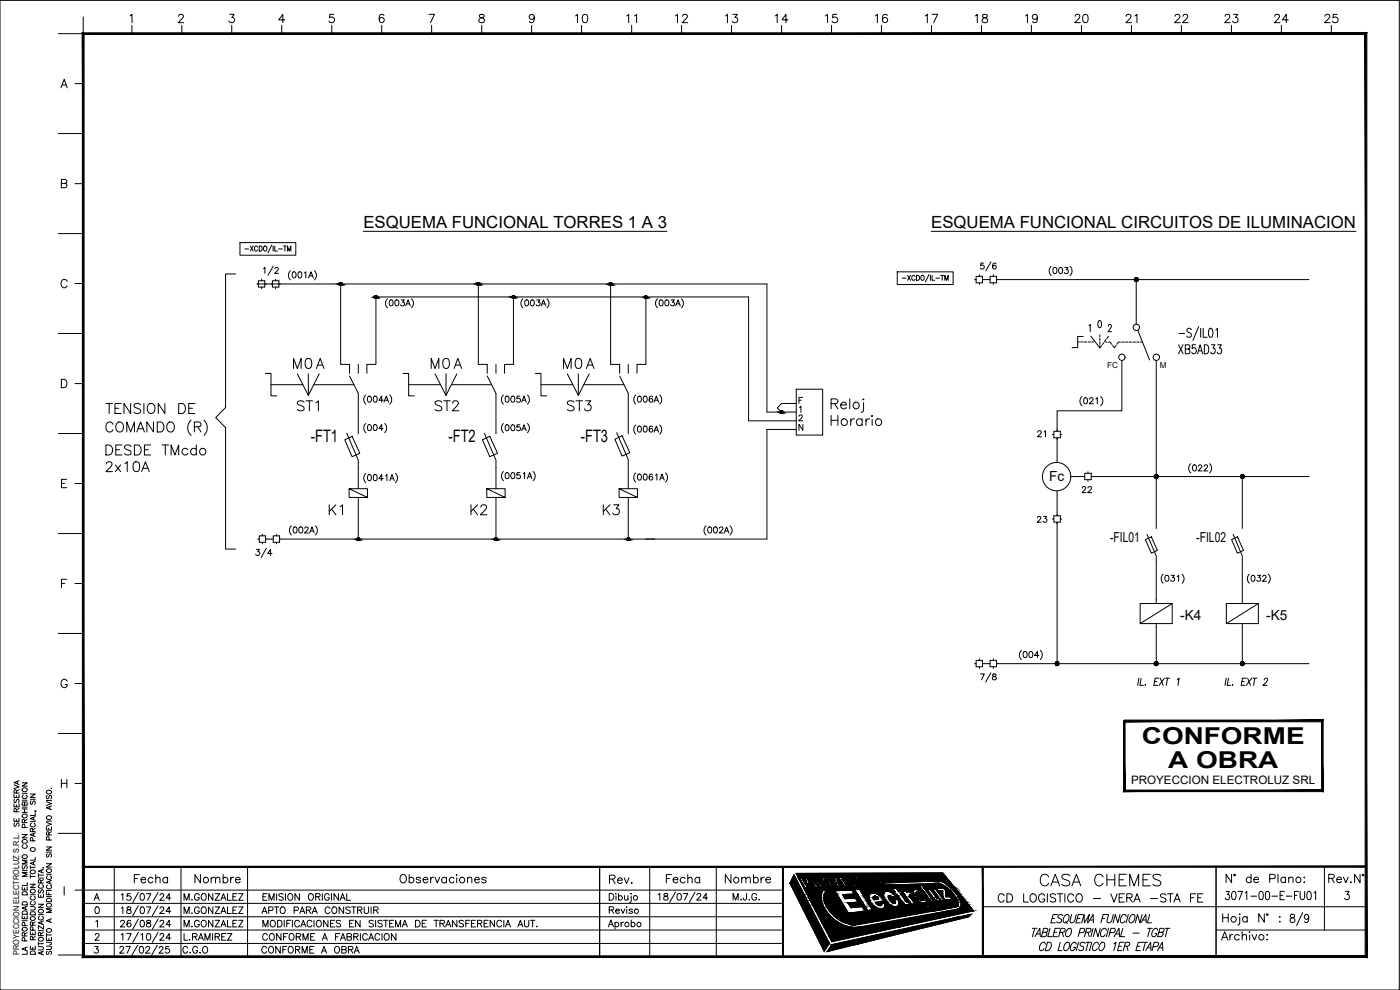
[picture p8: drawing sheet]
<svg xmlns="http://www.w3.org/2000/svg" width="420mm" height="297mm" viewBox="0 0 420 297" stroke-linecap="round" stroke-linejoin="round" font-family="sans-serif">
<defs><g id="words">
<text font-size="7.1" x="311.1" y="267.1">CASA CHEMES</text>
<g font-size="7">
<text x="342.7" y="223.2">CONFORME</text>
<text x="350.6" y="230.4">A OBRA</text>
</g>
<g font-size="6.6">
<text x="87.8" y="124.5">ST1</text>
<text x="129.5" y="124.5">ST2</text>
<text x="169" y="124.5">ST3</text>
</g>
<g font-size="6.2">
<text x="78" y="84">1/2</text>
<text x="293.2" y="82.5">5/6</text>
<text x="97.7" y="155.6">K1</text>
<text x="140.1" y="155.6">K2</text>
<text x="179.9" y="155.6">K3</text>
<text x="75.5" y="168.6">3/4</text>
<text x="293.2" y="206">7/8</text>
</g>
<g font-size="5.7">
<text x="171.4" y="8.1">10</text>
<text x="187" y="8.1">11</text>
<text x="201.4" y="8.1">12</text>
<text x="216.6" y="8.1">13</text>
<text x="231.4" y="8.1">14</text>
<text x="246.6" y="8.1">15</text>
<text x="261.4" y="8.1">16</text>
<text x="276.6" y="8.1">17</text>
<text x="291.4" y="8.1">18</text>
<text x="306.6" y="8.1">19</text>
<text x="321.4" y="8.1">20</text>
<text x="336.5" y="8.1">21</text>
<text x="351.4" y="8.1">22</text>
<text x="366.2" y="8.1">23</text>
<text x="381.4" y="8.1">24</text>
<text x="396.2" y="8.1">25</text>
<text x="352.4" y="107.2">XB5AD33</text>
<text x="39.2" y="266">Fecha</text>
<text x="57.1" y="266">Nombre</text>
<text x="118.9" y="266">Observaciones</text>
<text x="181.7" y="266.3">Rev.</text>
<text x="198.6" y="266">Fecha</text>
<text x="216.6" y="266">Nombre</text>
<text x="366.9" y="266">N° de Plano:</text>
<text x="397.6" y="266">Rev.N°</text>
<text x="298.4" y="272">CD LOGISTICO - VERA -STA FE</text>
<text x="366.5" y="271.3">3071-00-E-FU01</text>
</g>
<g font-size="5.3">
<text x="54" y="279.4">M.GONZALEZ</text>
<text x="53.6" y="287.2">C.G.O</text>
<text x="77.3" y="287.2">CONFORME A OBRA</text>
<text x="77.6" y="283.3">CONFORME A FABRICACION</text>
</g>
<g font-size="5.2">
<text x="93.3" y="132.7">-FT1</text>
<text x="134.6" y="132.7">-FT2</text>
<text x="174.3" y="132.6">-FT3</text>
</g>
<g font-size="5">
<text x="109.1" y="68.4">ESQUEMA FUNCIONAL TORRES 1 A 3</text>
<text x="279.5" y="68.4">ESQUEMA FUNCIONAL CIRCUITOS DE ILUMINACION</text>
</g>
<g font-size="4.9">
<text x="310.1" y="132.3">21</text>
<text x="323.5" y="148.9">22</text>
<text x="310.1" y="158">23</text>
<text x="54" y="271.3">M.GONZALEZ</text>
<text x="54" y="275.2">M.GONZALEZ</text>
<text x="77.3" y="275.2">APTO PARA CONSTRUIR</text>
<text x="77.6" y="271.3">EMISION ORIGINAL</text>
<text x="181.7" y="275.2">Reviso</text>
</g>
<g font-size="4.2">
<text x="314.8" y="144.3">Fc</text>
<text x="354.2" y="185.9">-K4</text>
<text x="380" y="185.9">-K5</text>
</g>
<g font-size="4.1">
<text x="333.2" y="162.5">-FIL01</text>
<text x="359" y="162.5">-FIL02</text>
</g>
<text font-size="3.5" x="339.4" y="235.2">PROYECCION ELECTROLUZ SRL</text>
<g font-size="2.5">
<text x="332.2" y="110.3">FC</text>
<text x="348.1" y="110.3">M</text>
</g>
<text font-size="2.4" x="5.7" y="286.6" transform="rotate(-90 5.7 286.6)">PROYECCION ELECTROLUZ S.R.L.</text>
</g></defs>
<!-- layer: 00-UNIF CABLE -->
<g fill="none" stroke="#000" stroke-width=".3">
<path d="M77.3 85.2h152.9v38.4h8.8M102.2 85.2v24.1h2.7v2.7M143.6 85.2v24.1h2.6v2.7M154.1 89.1v20.2h-2.7v2.7M183.3 85.2v24.1h2.7v2.7M193.8 89.4h.1M193.8 89.1v20.2h-2.6v2.7M81.3 115.4h9.6M94.2 115.4h12M104.9 112.8l2.6 5.2v12.2M107.5 109.3v2.7M110.1 112v-2.7h2.7v-20.2h111.9v37.2h14.3"/>
<path d="M122.6 115.4h9.6M135.5 115.4h12M146.2 112.8l2.6 5.2v12.2M148.8 109.3v2.7M162.3 115.4h9.6M175.2 115.4h12M186 112.8l2.6 5.2v12.2M188.6 109.3v2.7M239 121.1h-4.4l-1.3 1.3 1.3 1.2M239 128.8h-8.8v32.9h-145.8M107.5 140.4v6.2M107.5 149.3v12.4"/>
<path d="M148.8 140.4v6.2M148.8 149.3v12.4M188.6 140.4v6.2M188.6 149.3v12.4"/>
<circle cx="102.3" cy="85.2" r=".4"/>
<circle cx="112.8" cy="89.1" r=".4"/>
<circle cx="143.6" cy="85.2" r=".4"/>
<circle cx="154.1" cy="89.1" r=".4"/>
<circle cx="234.6" cy="123.6" r=".4"/>
<circle cx="107.5" cy="161.7" r=".4"/>
<circle cx="148.9" cy="161.7" r=".4"/>
<circle cx="188.6" cy="161.7" r=".4"/>
</g>
<g fill="#000" stroke="#000" stroke-width=".3">
<path d="M102.2 85.6h.2zM102.2 84.8h.2zM112.7 88.7h.2zM112.8 89.5h.2zM143.6 85.6h.1zM154.1 89.5h.2zM154 88.7h.2zM183.3 85.6h.1zM183.2 84.9h.2zM193.7 88.8h.2zM193.8 89.5h.2zM234.6 124h.2z"/>
<path d="M107.5 162.1h.2zM148.8 162.1h.3zM188.6 162.1h.2z"/>
<path d="M101.9 85.2h.3zM101.9 85.2h.3z"/>
<path d="M101.9 85.2l.3 .1zM101.9 85.2l.3 .1z"/>
<path d="M101.9 85.3l.3 .1zM101.9 85.3l.3 .1z"/>
<path d="M101.9 85.4l.3 .1zM101.9 85.4l.3 .1z"/>
<path d="M101.9 85.5h.3zM101.9 85.5h.3z"/>
<path d="M102 85.5h.2zM102 85.5h.2z"/>
<path d="M102.1 85.5l.1 .1zM102.1 85.5l.1 .1z"/>
<path d="M102.2 84.8h.2zM102.1 84.8h.3z"/>
<path d="M102.1 84.8l.4 .1zM102 84.9h.5z"/>
<path d="M102.2 85.5h.2zM102.2 85.5l.2 .1z"/>
<path d="M102 84.9h.5zM101.9 84.9h.6z"/>
<path d="M101.9 84.9l.7 .1zM101.9 84.9l.7 .1z"/>
<path d="M102.2 85.5h.3zM102.2 85.5h.2z"/>
<path d="M102.2 85.5h.4zM102.2 85.5h.3z"/>
<path d="M101.9 85h.7zM101.9 85h.7z"/>
<path d="M101.9 85l.8 .1zM101.9 85l.8 .1z"/>
<path d="M102.2 85.3l.4 .1zM102.2 85.3l.4 .1z"/>
<path d="M102.2 85.4h.4zM102.2 85.4l.4 .1z"/>
<path d="M101.9 85.1l.8 .1zM101.9 85.1l.8 .1z"/>
<path d="M102.2 85.2h.5zM102.2 85.2h.5z"/>
<path d="M102.2 85.2h.5zM102.2 85.2l.4 .1z"/>
<path d="M112.4 89.1l.4 .1zM112.4 89.1l.4 .1z"/>
<path d="M112.4 89.2l.4 .1zM112.4 89.2l.4 .1z"/>
<path d="M112.4 89.3h.4zM112.4 89.3h.4z"/>
<path d="M112.4 89.3l.4 .1zM112.4 89.3l.4 .1z"/>
<path d="M112.5 89.4h.3zM112.5 89.4h.3z"/>
<path d="M112.5 89.4l.3 .1zM112.5 89.4l.3 .1z"/>
<path d="M112.6 89.5h.2zM112.6 89.5h.2z"/>
<path d="M112.6 89.5h.2zM112.6 89.5h.2z"/>
<path d="M112.7 88.7l.3 .1zM112.6 88.8h.4z"/>
<path d="M112.6 88.8h.4zM112.6 88.8h.4z"/>
<path d="M112.6 88.8h.5zM112.5 88.8h.6z"/>
<path d="M112.8 89.4h.3zM112.8 89.4l.2 .1z"/>
<path d="M112.5 88.8l.7 .1zM112.4 88.9h.8z"/>
<path d="M112.8 89.4h.3zM112.8 89.4h.3z"/>
<path d="M112.4 88.9l.8 .1zM112.4 88.9l.8 .1z"/>
<path d="M112.4 89l.8 .1zM112.4 89l.8 .1z"/>
<path d="M112.8 89.3h.4zM112.8 89.3h.4z"/>
<path d="M112.8 89.3h.4zM112.8 89.3l.3 .1z"/>
<path d="M112.4 89.1h.8zM112.4 89.1h.8z"/>
<path d="M112.8 89.1l.4 .1zM112.8 89.1l.4 .1z"/>
<path d="M112.8 89.2h.4zM112.8 89.2l.4 .1z"/>
<path d="M143.2 85.2h.4zM143.2 85.2h.4z"/>
<path d="M143.2 85.2l.4 .1zM143.2 85.2l.4 .1z"/>
<path d="M143.2 85.3l.4 .1zM143.2 85.3l.4 .1z"/>
<path d="M143.2 85.4l.4 .1zM143.2 85.4l.4 .1z"/>
<path d="M143.3 85.5h.3zM143.3 85.5h.3z"/>
<path d="M143.3 85.5h.3zM143.3 85.5h.3z"/>
<path d="M143.4 85.5l.2 .1zM143.4 85.5l.2 .1z"/>
<path d="M143.5 84.8h.2zM143.5 84.8h.2z"/>
<path d="M143.5 84.8h.3zM143.4 84.8h.4z"/>
<path d="M143.4 84.8l.4 .1zM143.4 84.8l.4 .1z"/>
<path d="M143.6 85.5h.2zM143.6 85.5l.1 .1z"/>
<path d="M143.3 84.9h.5zM143.3 84.9h.5z"/>
<path d="M143.6 85.5h.2zM143.6 85.5h.2z"/>
<path d="M143.3 84.9l.6 .1zM143.3 84.9l.6 .1z"/>
<path d="M143.2 85h.7zM143.2 85h.7z"/>
<path d="M143.6 85.5h.3zM143.6 85.5h.2z"/>
<path d="M143.2 85l.8 .1zM143.2 85l.8 .1z"/>
<path d="M143.6 85.3l.3 .1zM143.6 85.3l.3 .1z"/>
<path d="M143.6 85.4h.3zM143.6 85.4l.3 .1z"/>
<path d="M143.2 85.1l.8 .1zM143.2 85.1l.8 .1z"/>
<path d="M143.6 85.2h.4zM143.6 85.2h.4z"/>
<path d="M143.6 85.2h.4zM143.6 85.2l.3 .1z"/>
<path d="M153.7 89.1l.4 .1zM153.7 89.1l.4 .1z"/>
<path d="M153.7 89.2l.4 .1zM153.7 89.2l.4 .1z"/>
<path d="M153.7 89.3h.4zM153.7 89.3h.4z"/>
<path d="M153.8 89.3l.3 .1zM153.8 89.3l.3 .1z"/>
<path d="M153.8 89.4h.3zM153.8 89.4h.3z"/>
<path d="M153.8 89.4l.3 .1zM153.8 89.4l.3 .1z"/>
<path d="M153.9 89.5h.2zM153.9 89.5h.2z"/>
<path d="M154 88.7l.3 .1zM153.9 88.8h.4z"/>
<path d="M154.1 89.5h.2zM154.1 89.5h.2z"/>
<path d="M153.9 88.8h.4zM153.9 88.8h.4z"/>
<path d="M153.9 88.8h.5zM153.8 88.8h.6z"/>
<path d="M154.1 89.4h.3zM154.1 89.4l.2 .1z"/>
<path d="M153.8 88.8l.7 .1zM153.8 88.9h.7z"/>
<path d="M154.1 89.4h.3zM154.1 89.4h.3z"/>
<path d="M153.8 88.9l.7 .1zM153.8 88.9l.7 .1z"/>
<path d="M153.8 89l.7 .1zM153.8 89l.7 .1z"/>
<path d="M154.1 89.3h.4zM154.1 89.3h.4z"/>
<path d="M154.1 89.3h.4zM154.1 89.3l.3 .1z"/>
<path d="M153.7 89.1h.8zM153.7 89.1h.8z"/>
<path d="M154.1 89.1l.4 .1zM154.1 89.1l.4 .1z"/>
<path d="M154.1 89.2h.4zM154.1 89.2l.4 .1z"/>
<path d="M182.9 85.2l.4 .1zM182.9 85.2l.4 .1z"/>
<path d="M182.9 85.3l.4 .1zM182.9 85.3l.4 .1z"/>
<path d="M182.9 85.4l.4 .1zM182.9 85.4l.4 .1z"/>
<path d="M182.9 85.5h.4zM182.9 85.5h.4z"/>
<path d="M183 85.5h.3zM183 85.5h.3z"/>
<path d="M183 85.5l.3 .1zM183 85.5l.3 .1z"/>
<path d="M183.1 85.6h.2zM183.1 85.6h.2z"/>
<path d="M183.2 84.9h.3zM183.1 84.9h.4z"/>
<path d="M183.1 84.9h.4zM183.1 84.9h.4z"/>
<path d="M183.3 85.6h.2zM183.3 85.6h.1z"/>
<path d="M183 84.9h.6zM183 84.9h.6z"/>
<path d="M183.3 85.5h.3zM183.3 85.5l.2 .1z"/>
<path d="M183 84.9l.6 .1zM183 84.9l.6 .1z"/>
<path d="M183.3 85.5h.3zM183.3 85.5h.3z"/>
<path d="M182.9 85l.7 .1zM182.9 85l.7 .1z"/>
<path d="M182.9 85.1l.8 .1zM182.9 85.1l.8 .1z"/>
<path d="M183.3 85.4l.3 .1zM183.3 85.4l.3 .1z"/>
<path d="M183.3 85.5h.3zM183.3 85.5h.3z"/>
<path d="M182.9 85.2h.8zM182.9 85.2h.8z"/>
<path d="M183.3 85.2l.4 .1zM183.3 85.2l.4 .1z"/>
<path d="M183.3 85.3h.4zM183.3 85.3l.3 .1z"/>
<path d="M193.4 89.1l.4 .1zM193.4 89.1l.4 .1z"/>
<path d="M193.4 89.2l.4 .1zM193.4 89.2l.4 .1z"/>
<path d="M193.5 89.3l.3 .1zM193.5 89.3l.3 .1z"/>
<path d="M193.5 89.4h.3zM193.5 89.4h.3z"/>
<path d="M193.5 89.4l.3 .1zM193.5 89.4l.3 .1z"/>
<path d="M193.6 89.5h.2zM193.6 89.5h.2z"/>
<path d="M193.7 89.5h.1zM193.7 89.5h.1z"/>
<path d="M193.7 88.8h.3zM193.6 88.8h.4z"/>
<path d="M193.6 88.8h.5zM193.6 88.8h.5z"/>
<path d="M193.6 88.8l.5 .1zM193.6 88.8l.5 .1z"/>
<path d="M193.8 89.4h.3zM193.8 89.4l.2 .1z"/>
<path d="M193.5 88.9h.7zM193.5 88.9h.7z"/>
<path d="M193.8 89.4h.3zM193.8 89.4h.3z"/>
<path d="M193.5 88.9l.7 .1zM193.5 88.9l.7 .1z"/>
<path d="M193.5 89l.7 .1zM193.5 89l.7 .1z"/>
<path d="M193.8 89.4h.4zM193.8 89.4h.3z"/>
<path d="M193.4 89.1h.8zM193.4 89.1h.8z"/>
<path d="M193.8 89.1l.4 .1zM193.8 89.1l.4 .1z"/>
<path d="M193.8 89.2l.4 .1zM193.8 89.2l.4 .1z"/>
<path d="M193.8 89.3h.4zM193.8 89.3l.4 .1z"/>
<path d="M234.2 123.6l.4 .1zM234.2 123.6l.4 .1z"/>
<path d="M234.2 123.7l.4 .1zM234.2 123.7l.4 .1z"/>
<path d="M234.2 123.8l.4 .1zM234.2 123.8l.4 .1z"/>
<path d="M234.2 123.9h.4zM234.2 123.9h.4z"/>
<path d="M234.3 123.9l.3 .1zM234.3 123.9l.3 .1z"/>
<path d="M234.3 124h.3zM234.3 124h.3z"/>
<path d="M234.4 124h.2zM234.4 124h.2z"/>
<path d="M234.5 123.3h.2zM234.5 123.3h.2z"/>
<path d="M234.5 123.3h.2zM234.4 123.3h.3z"/>
<path d="M234.4 123.3h.4zM234.3 123.3h.5z"/>
<path d="M234.3 123.3l.6 .1zM234.3 123.3l.6 .1z"/>
<path d="M234.6 124h.2zM234.6 124h.2z"/>
<path d="M234.3 123.4h.6zM234.3 123.4h.6z"/>
<path d="M234.6 123.9h.3zM234.6 123.9l.2 .1z"/>
<path d="M234.2 123.4l.7 .1zM234.2 123.4l.7 .1z"/>
<path d="M234.6 123.9h.3zM234.6 123.9h.3z"/>
<path d="M234.2 123.5l.8 .1zM234.2 123.5l.8 .1z"/>
<path d="M234.6 123.8h.3zM234.6 123.8l.3 .1z"/>
<path d="M234.2 123.6h.8zM234.2 123.6h.8z"/>
<path d="M234.6 123.6l.4 .1zM234.6 123.6l.4 .1z"/>
<path d="M234.6 123.7h.4zM234.6 123.7l.3 .1z"/>
<path d="M107.1 161.7l.4 .1zM107.1 161.7l.4 .1z"/>
<path d="M107.1 161.8l.4 .1zM107.1 161.8l.4 .1z"/>
<path d="M107.1 161.9l.4 .1zM107.1 161.9l.4 .1z"/>
<path d="M107.2 162h.3zM107.2 162h.3z"/>
<path d="M107.2 162h.3zM107.2 162h.3z"/>
<path d="M107.3 162l.2 .1zM107.3 162l.2 .1z"/>
<path d="M107.3 162.1h.2zM107.3 162.1h.2z"/>
<path d="M107.5 161.4h.2zM107.4 161.4h.3z"/>
<path d="M107.4 161.4h.3zM107.4 161.4h.3z"/>
<path d="M107.4 161.4h.4zM107.3 161.4h.5z"/>
<path d="M107.3 161.4l.5 .1zM107.3 161.4l.5 .1z"/>
<path d="M107.5 162h.3zM107.5 162l.2 .1z"/>
<path d="M107.2 161.5h.7zM107.2 161.5h.7z"/>
<path d="M107.5 162h.3zM107.5 162h.3z"/>
<path d="M107.2 161.5l.7 .1zM107.2 161.5l.7 .1z"/>
<path d="M107.5 162h.4zM107.5 162h.3z"/>
<path d="M107.1 161.6l.8 .1zM107.1 161.6l.8 .1z"/>
<path d="M107.1 161.7h.8zM107.1 161.7h.8z"/>
<path d="M107.5 161.8l.4 .1zM107.5 161.8l.4 .1z"/>
<path d="M107.5 161.9h.4zM107.5 161.9l.4 .1z"/>
<path d="M107.5 161.7h.4zM107.5 161.7l.4 .1z"/>
<path d="M148.4 161.7l.4 .1zM148.4 161.7l.4 .1z"/>
<path d="M148.4 161.8l.4 .1zM148.4 161.8l.4 .1z"/>
<path d="M148.5 161.9l.3 .1zM148.5 161.9l.3 .1z"/>
<path d="M148.5 162h.3zM148.5 162h.3z"/>
<path d="M148.5 162h.3zM148.5 162h.3z"/>
<path d="M148.6 162l.2 .1zM148.6 162l.2 .1z"/>
<path d="M148.6 162.1h.2zM148.6 162.1h.2z"/>
<path d="M148.8 161.4h.2zM148.7 161.4h.3z"/>
<path d="M148.7 161.4h.3zM148.7 161.4h.3z"/>
<path d="M148.7 161.4h.4zM148.6 161.4h.5z"/>
<path d="M148.6 161.4l.5 .1zM148.6 161.4l.5 .1z"/>
<path d="M148.8 162h.3zM148.8 162l.3 .1z"/>
<path d="M148.5 161.5h.7zM148.5 161.5h.7z"/>
<path d="M148.8 162h.3zM148.8 162h.3z"/>
<path d="M148.5 161.5l.7 .1zM148.5 161.5l.7 .1z"/>
<path d="M148.8 162h.4zM148.8 162h.3z"/>
<path d="M148.5 161.6l.7 .1zM148.5 161.6l.7 .1z"/>
<path d="M148.5 161.7h.7zM148.5 161.7h.7z"/>
<path d="M148.8 161.7l.4 .1zM148.8 161.7l.4 .1z"/>
<path d="M148.8 161.8l.4 .1zM148.8 161.8l.4 .1z"/>
<path d="M148.8 161.9h.4zM148.8 161.9l.4 .1z"/>
<path d="M188.1 161.7l.5 .1zM188.1 161.7l.5 .1z"/>
<path d="M188.2 161.8l.4 .1zM188.2 161.8l.4 .1z"/>
<path d="M188.2 161.9l.4 .1zM188.2 161.9l.4 .1z"/>
<path d="M188.2 162h.4zM188.2 162h.4z"/>
<path d="M188.3 162h.3zM188.3 162h.3z"/>
<path d="M188.3 162l.3 .1zM188.3 162l.3 .1z"/>
<path d="M188.3 162.1h.3zM188.3 162.1h.3z"/>
<path d="M188.5 161.4h.2zM188.4 161.4h.3z"/>
<path d="M188.4 161.4h.3zM188.4 161.4h.3z"/>
<path d="M188.4 161.4h.4zM188.3 161.4h.5z"/>
<path d="M188.3 161.4l.5 .1zM188.3 161.4l.5 .1z"/>
<path d="M188.6 162h.2zM188.6 162l.2 .1z"/>
<path d="M188.3 161.5h.6zM188.3 161.5h.6z"/>
<path d="M188.6 162h.2zM188.6 162h.2z"/>
<path d="M188.2 161.5l.7 .1zM188.2 161.5l.7 .1z"/>
<path d="M188.6 162h.3zM188.6 162h.2z"/>
<path d="M188.2 161.6l.7 .1zM188.2 161.6l.7 .1z"/>
<path d="M188.2 161.7h.8zM188.2 161.7h.8z"/>
<path d="M188.6 161.8l.3 .1zM188.6 161.8l.3 .1z"/>
<path d="M188.6 161.9h.3zM188.6 161.9l.3 .1z"/>
<path d="M188.6 161.7h.4zM188.6 161.7l.3 .1z"/>
</g>
<!-- layer: 00-UNIF CABLE COMPONENTES -->
<path d="M79.6 112h1.7v6.8h1.8M89.2 112.2l3.3 6.4 3.3-6.4M92.5 112.2v6.4M120.9 112h1.7v6.8h1.8M130.6 112.2l3.3 6.4 3.2-6.4M133.9 112.2v6.4M160.7 112h1.6v6.8h1.8M170.3 112.2l3.3 6.4 3.2-6.4M173.6 112.2v6.4M104.8 146.6v2.7h5.5v-2.7h-5.5l5.5 2.7M146.1 146.6v2.7h5.5v-2.7h-5.5l5.5 2.7M185.8 146.6v2.7h5.5v-2.7h-5.5l5.5 2.7" fill="none" stroke="#000" stroke-width=".3"/>
<!-- layer: 00-UNIF TEXTO 1 -->
<g fill="none" stroke="#000" stroke-width=".3">
<path d="M109.1 69.4h91.1M279.5 69.4h127.5M70.7 82.2h-3v40.1l-3 3 3 3v36.4h3M88.1 110.6v-3l1.1 3 1.2-3v3M92 107.7a1.02 1.02 0 0 1 1.4 .4 2.03 2.03 0 0 1-.7 2.5h-.3a1.96 1.96 0 0 1-.4-2.9zM95 110.6l1.1-3 1.1 3M95.4 109.5h1.4M129.4 110.6v-3l1.2 3 1.1-3v3M133.3 107.7a1.02 1.02 0 0 1 1.4 .4 2.03 2.03 0 0 1-.7 2.5h-.3a1.96 1.96 0 0 1-.4-2.9zM136.3 110.6l1.1-3 1.2 3M136.7 109.5h1.4M169.1 110.6v-3l1.2 3 1.1-3v3"/>
<path d="M173 107.7a1.02 1.02 0 0 1 1.5 .4 2.03 2.03 0 0 1-.8 2.5h-.3a1.96 1.96 0 0 1-.4-2.9zM176 110.6l1.1-3 1.2 3M176.4 109.5h1.4M255 119.7v3M259.2 119.7v.3l-.2-.2zM31.8 133.5h1a1.6 1.6 0 0 1 1 1.5 1.6 1.6 0 0 1-1 1.5h-1zM31.8 121.1h2M31.9 139.2l.1-.4a1.02 1.02 0 0 1 1.5 0 .99 .99 0 0 1-.3 1.3l-1.4 1.4h2M32.8 121.1v3M33.9 127.3a1.09 1.09 0 0 0-1.2-.7 1.09 1.09 0 0 0-.9 1.1 1.3 1.3 0 0 0 .2 1.5 1.3 1.3 0 0 0 1.5 .3l.4-.6M34.5 122.5h1.1M34.6 139.5l1.6 2"/>
<path d="M34.8 134.9h1.1M35.3 126.8a1.37 1.37 0 0 1 1.6 .4 1.37 1.37 0 0 1 0 1.7 1.11 1.11 0 0 1-1.2 .7 1.11 1.11 0 0 1-.9-1.1 1.84 1.84 0 0 1 .5-1.7zM36.2 139.5l-1.6 2M36.4 121.1h-1.9v3h1.9M36.6 133.5h-1.8v3h1.8M37.5 139.1l.7-.6v3M38.1 129.6v-3l1.1 3 1.1-3v3M39.2 121.1v3l-2-3v3M39.3 134a1.11 1.11 0 0 0-1-.5 1.11 1.11 0 0 0-1 .7 1.87 1.87 0 0 0 1.8 1 .74 .74 0 0 1 0 1.2 1.44 1.44 0 0 1-1.8-.3M40.3 133.5h1.1a1.62 1.62 0 0 1 1 1.5 1.62 1.62 0 0 1-1 1.5h-1.1zM40.3 138.7a1.02 1.02 0 0 1 1.5 .4 2.57 2.57 0 0 1-.3 2.3 1.02 1.02 0 0 1-1.5-.4 2.57 2.57 0 0 1 .3-2.3zM41.1 129.6l1.1-3 1.1 3"/>
<path d="M41.5 128.6h1.4M42.2 121.5a1.11 1.11 0 0 0-1.1-.5 1.11 1.11 0 0 0-.9 .8l.3 .4 1.4 .6 .3 .8a1.32 1.32 0 0 1-2 0M43.2 121.1v3M43.3 134.9h1.2M44.5 121.5a1.1 1.1 0 0 1 1.3-.4 1.1 1.1 0 0 1 .7 1.1 1.29 1.29 0 0 1-.3 1.4 1.29 1.29 0 0 1-1.4 .3 1.78 1.78 0 0 1-.3-2.4zM45.2 133.5h-1.9v3h1.9M46.1 126.6v3l-2-3v3M47.2 126.6h1a1.62 1.62 0 0 1 1 1.5 1.62 1.62 0 0 1-1 1.5h-1zM48.6 133.5h2M49.5 121.1v3l-2-3v3M49.6 133.5v3M50.3 127.1a1.08 1.08 0 0 1 1.3-.5 1.08 1.08 0 0 1 .7 1.1 1.3 1.3 0 0 1-.2 1.5 1.3 1.3 0 0 1-1.5 .3l-.3-.3a1.88 1.88 0 0 1 0-2.1z"/>
<path d="M51.4 136.5v-3l1.1 3 1.1-3v3M53.6 121.1h1a1.6 1.6 0 0 1 1.1 1.5 1.6 1.6 0 0 1-1.1 1.5h-1zM56.3 134.9a.97 .97 0 0 0-1.4-.1 .97 .97 0 0 0 0 1.4 .97 .97 0 0 0 1.4-.1M56.6 122.5h1.2M57.4 126.1a3.1 3.1 0 0 0 0 4.5M58.3 128l1.8-.1 .2-.4-.1-.6-.6-.3h-1.3v3M58.5 121.1h-1.9v3h1.9M58.9 134.9a.97 .97 0 0 0-1.4-.1 .97 .97 0 0 0 0 1.4 .97 .97 0 0 0 1.4-.1M58.9 133.5v3M59.4 128l.9 1.6M61.2 126.1a3.1 3.1 0 0 1 0 4.5M249.4 121.1h1.3a.79 .79 0 0 0 .8-.8l-.8-.6h-1.3v3"/>
<path d="M249.4 124.7v3M249.4 126.1h2.1M250.4 121.1l1.1 1.6M251.5 124.7v3M252.3 121.5h1.7a.92 .92 0 0 0-1.3-.7 .92 .92 0 0 0-.3 1.4 .91 .91 0 0 0 1.6 0M255.3 125.7v2M256.5 125.7a.93 .93 0 0 0-1.2 .8M258.7 126.1a.97 .97 0 0 0-1.4-.1 .97 .97 0 0 0 0 1.4 .97 .97 0 0 0 1.4-.2M258.7 125.7v2M259.2 120.8v2.3l-.2 .4-.6 .2M259.9 125.7v2M261 125.7a.93 .93 0 0 0-1.1 .8"/>
<path d="M261.7 124.7v.3l-.1-.2zM261.7 125.8v1.9M42.5 141.5l1.1-3 1.2 3M42.9 140.5h1.4"/>
<circle cx="60.9" cy="135.5" r=".99"/>
<circle cx="253.4" cy="126.6" r=".99"/>
<circle cx="256.9" cy="121.6" r=".99"/>
<circle cx="263.7" cy="126.6" r=".99"/>
</g>
<!-- layer: SIM_SIMBOLOS -->
<g fill="none" stroke="#000" stroke-width=".3">
<path d="M323.4 102.6h.5M324.3 102.6h.7M325.1 101h-1.7v3.3h-1.7M325.4 102.6h.8M326.6 102.6h.7M327.4 100.9l2.7 3.5M327.7 102.6h.5M330.1 100.4v.7M330.1 101.5v.7M330.1 102.6v.8M330.1 103.7v.7M330.6 103.7l-.5 .7"/>
<path d="M331.3 102.8l-.5 .6M331.8 102.6h.5M331.9 101.9l-.4 .6M332.7 102.6h.5l.5 .7M332.7 100.9l-.6 .7M333.9 103.7l.5 .6 .5-.6M336.3 102.6h-.6l-.5 .7M336.6 102.6h.8M337.8 102.6h.7M338.9 102.6h.7M340 102.6h.8M341.2 102.6h.7"/>
<path d="M342.3 102.6h.6M103.5 131.9l2.2-1 2.3 5.1-2.3 1zM104.1 130l3.4 8.1v2.3M144.8 131.9l2.2-1 2.3 5.1-2.3 1zM145.4 130l3.4 8.1v2.3M184.5 131.8l2.2-1 2.3 5-2.3 1zM185.1 129.8l3.5 8.1v2.3M343.7 161.9l1.8-.8 1.8 4-1.8 .9zM344.2 160.3l2.8 6.5v1.8M369.6 161.9l1.7-.8 1.9 4-1.9 .9zM370.1 160.3l2.7 6.5v1.8"/>
</g>
<!-- layer: PRINCIPAL -->
<g fill="none" stroke="#000" stroke-width=".3">
<path d="M77.6 84.2h1.9v1.9h-1.9zM78.5 86.1v.5M81.7 84.2h2v1.9h-2zM82.7 86.1v.5M292.9 82.9h2v2h-2zM293.9 84.9v.4M297.1 82.9h2v2h-2zM298.1 84.9v.4M299.6 83.9h93.3M341 83.9v13.4M336.7 108.2v15.1h-19.5v6.1v-.5M347 108.2v50.4"/>
<path d="M316.3 129.4h1.9v1.9h-1.9zM317.2 131.3v7.5M318.2 130.4h.5M316.3 154.8h1.9v1.9h-1.9zM317.2 147.3v7.5M317.2 156.7v42.4M318.2 155.7h.5M321.4 143h4.1M325.5 143.9v-1.9h2v1.9M326.5 141.5v.5M327.5 143h65.4M372.8 143v15.6"/>
<path d="M77.8 162.7v-1.9h1.9v1.9M78.7 160.3v.5M82 162.7v-1.9h1.9v1.9M83 160.3v.5M347 168.6v12.5M372.8 168.6v12.5M293.9 197.7v.4M298.1 197.7v.4M299.6 199.1h93.3M342.2 181.1h9.6l-9.6 6zM347 187.1v12M351.8 181.1v6h-9.6"/>
<path d="M368 181.1h9.7l-9.7 6zM372.8 187.1v12M377.7 181.1v6h-9.7M292.9 200.1v-2h2v2M297.1 200.1v-2h2v2"/>
<circle cx="317.1" cy="143" r="4.3"/>
</g>
<!-- layer: TEXTOS -->
<g fill="none" stroke="#000" stroke-width=".3">
<path d="M25 5.1v5M315.5 79.9a1.87 1.87 0 0 0 0 2.8M321.1 79.9a1.87 1.87 0 0 1 0 2.8M87.2 81.2a1.87 1.87 0 0 0 0 2.8M87.9 81.6h.3a.95 .95 0 0 1 .7 .9 .95 .95 0 0 1-.7 .9l-.3-.1-.2-.7zM89.7 81.6h.2a.95 .95 0 0 1 .7 .9 .95 .95 0 0 1-.7 .9l-.2-.1-.3-.7zM91.4 81.9l.4-.3v1.8M92.6 83.4l.7-1.8 .7 1.8M92.9 82.7h.9M94.4 81.2a1.87 1.87 0 0 1 0 2.8M116.3 89.6a1.83 1.83 0 0 0 0 2.8M117.1 90.1l.2-.1a.92 .92 0 0 1 .7 .9 .92 .92 0 0 1-.7 .9 1.14 1.14 0 0 1-.2-1.7z"/>
<path d="M118.7 90.1a.88 .88 0 0 1 1.1 .6 .88 .88 0 0 1-.6 1.1h-.2a1.1 1.1 0 0 1-.3-1.7zM120.4 90h.9l-.5 .7a.59 .59 0 0 1 .5 .9 .59 .59 0 0 1-1.1-.2M121.8 91.8l.7-1.8 .6 1.8M122 91.2h.9M123.5 89.6a1.83 1.83 0 0 1 0 2.8M156.9 89.6a1.83 1.83 0 0 0 0 2.8M157.7 90.1l.3-.1a.92 .92 0 0 1 .7 .9 .92 .92 0 0 1-.7 .9 1.14 1.14 0 0 1-.3-1.7zM159.4 90.1l.3-.1a.92 .92 0 0 1 .7 .9 .92 .92 0 0 1-.7 .9 1.14 1.14 0 0 1-.3-1.7zM161.1 90h.9l-.5 .7a.59 .59 0 0 1 .4 .9 .59 .59 0 0 1-1-.2M162.4 91.8l.7-1.8 .7 1.8M162.7 91.2h.8M164.1 89.6a1.75 1.75 0 0 1 0 2.8"/>
<path d="M197.3 89.6a1.83 1.83 0 0 0 0 2.8M198.1 90.1l.2-.1a.92 .92 0 0 1 .7 .9 .92 .92 0 0 1-.7 .9 1.14 1.14 0 0 1-.2-1.7zM199.8 90.1l.3-.1a.92 .92 0 0 1 .7 .9 .92 .92 0 0 1-.7 .9 1.07 1.07 0 0 1-.3-1.7zM201.4 90h1l-.6 .7a.59 .59 0 0 1 .5 .9 .59 .59 0 0 1-1-.2M202.8 91.8l.7-1.8 .7 1.8M203 91.2h.9M204.5 89.6a1.83 1.83 0 0 1 0 2.8M316.2 80.3l.3-.1a.93 .93 0 0 1 .7 1 .93 .93 0 0 1-.7 .9 1.19 1.19 0 0 1-.3-1.8zM318 80.3l.2-.1a.95 .95 0 0 1 .7 1 .95 .95 0 0 1-.7 .9 1.19 1.19 0 0 1-.2-1.8zM319.6 80.2h.9l-.5 .7a.62 .62 0 0 1 .5 1 .62 .62 0 0 1-1.1-.2M326.8 97.7l.4-.3v2.1M329.7 96.3l.2-.1a1.32 1.32 0 0 1 .2 2.1h-.2a1.6 1.6 0 0 1-.2-2z"/>
<path d="M332.6 97.9l.1-.3a.51 .51 0 0 1 .7-.1 .51 .51 0 0 1 .1 .7l-1 1.3h1.1M357.5 98.9a.68 .68 0 0 0-.9-.4 .68 .68 0 0 0-.3 .9l.9 .5a.72 .72 0 0 1 .2 1.2 .72 .72 0 0 1-1.2-.3M359.7 98l-1.7 4.1M360.3 98.5v2.7M361.1 98.5v2.7h1.2M363 98.7l.4-.2a1.83 1.83 0 0 1 0 2.7h-.2a2.09 2.09 0 0 1-.2-2.5zM364.9 99l.5-.5v2.7M109.8 118.5a1.88 1.88 0 0 0 0 2.8M110.5 118.9h.3a.95 .95 0 0 1 .7 .9 .95 .95 0 0 1-.7 .9 1.17 1.17 0 0 1-.3-1.8zM112.3 118.9h.2a.95 .95 0 0 1 .7 .9 .95 .95 0 0 1-.7 .9 1.17 1.17 0 0 1-.2-1.8zM117 118.5a1.88 1.88 0 0 1 0 2.8M151.1 118.5a1.88 1.88 0 0 0 0 2.8"/>
<path d="M151.8 118.9h.3a.95 .95 0 0 1 .7 .9 .95 .95 0 0 1-.7 .9 1.17 1.17 0 0 1-.3-1.8zM153.6 118.9h.2a.95 .95 0 0 1 .7 .9 .95 .95 0 0 1-.7 .9l-.2-.1-.3-.7zM156 118.9h-.8l-.1 .8a.63 .63 0 0 1 1-.1 .63 .63 0 0 1-.2 1 .63 .63 0 0 1-.9-.3M158.3 118.5a1.88 1.88 0 0 1 0 2.8M190.8 118.5a1.88 1.88 0 0 0 0 2.8M191.6 118.9h.2a.95 .95 0 0 1 .7 .9 .95 .95 0 0 1-.7 .9 1.17 1.17 0 0 1-.2-1.8zM193.3 118.9h.2a.95 .95 0 0 1 .7 .9 .95 .95 0 0 1-.7 .9 1.17 1.17 0 0 1-.2-1.8zM195.8 119.1l-.3-.2a.97 .97 0 0 0-.7 .8 .97 .97 0 0 0 .6 1 .55 .55 0 0 0 .5-.6 .55 .55 0 0 0-.5-.5 .55 .55 0 0 0-.6 .5M198 118.5a1.88 1.88 0 0 1 0 2.8M240.9 119.2h-1.1v1.8M324.7 119a1.88 1.88 0 0 0 0 2.7M325.5 119.4a.89 .89 0 0 1 1 .7 .89 .89 0 0 1-.6 1h-.2a1.17 1.17 0 0 1-.2-1.7z"/>
<path d="M327 119.8l.4-.5 .5 .1 .1 .3-.2 .6-.9 .8h1.2M328.9 119.7l.4-.4v1.8M330.3 119a1.8 1.8 0 0 1 0 2.7M353.8 100.1h1.7M109.8 127.1a1.87 1.87 0 0 0 0 2.7M110.5 127.5l.3-.1a.92 .92 0 0 1 .7 .9 .92 .92 0 0 1-.7 .9 1.14 1.14 0 0 1-.3-1.7zM112.3 127.5l.2-.1a.92 .92 0 0 1 .7 .9 .92 .92 0 0 1-.7 .9 1.14 1.14 0 0 1-.2-1.7zM115 120.1h-1.3l.9-1.2v1.8M115 128.6h-1.3l.9-1.2v1.8M115.2 120.7l.8-1.8 .6 1.8M115.4 127.1a1.87 1.87 0 0 1 0 2.7M115.5 120.1h.9"/>
<path d="M151.1 127.1a1.88 1.88 0 0 0 0 2.7M151.8 127.5h.3a.92 .92 0 0 1 .7 .8 .92 .92 0 0 1-.7 .9 1.14 1.14 0 0 1-.3-1.7zM153.6 127.5h.2a.92 .92 0 0 1 .7 .8 .92 .92 0 0 1-.7 .9l-.2-.1-.3-.6zM156 127.5h-.8l-.1 .7a.63 .63 0 0 1 1 0 .63 .63 0 0 1-.2 .9 .63 .63 0 0 1-.9-.2M156.5 120.7l.8-1.8 .6 1.8M156.5 129.2l.8-1.7 .6 1.7M156.8 120.1h.9M156.8 128.6h.9M158.3 127.1a1.88 1.88 0 0 1 0 2.7M190.8 127.5a1.88 1.88 0 0 0 0 2.7M191.6 127.9l.2-.1a.95 .95 0 0 1 .7 .9 .95 .95 0 0 1-.7 1 1.17 1.17 0 0 1-.2-1.8zM193.3 127.9l.2-.1a.95 .95 0 0 1 .7 .9 .95 .95 0 0 1-.7 1 1.17 1.17 0 0 1-.2-1.8z"/>
<path d="M195.8 128.1l-.3-.3a.97 .97 0 0 0-.7 .9 .97 .97 0 0 0 .6 1 .55 .55 0 0 0 .5-.6 .55 .55 0 0 0-.5-.5 .55 .55 0 0 0-.6 .5M196.3 120.7l.7-1.8 .7 1.8M196.3 129.7l.7-1.9 .7 1.9M196.6 120.1h.8M196.6 129.1h.8M198 127.5a1.88 1.88 0 0 1 0 2.7M239.8 124.9l.3-.4h.4l.3 .3-.3 .6-.8 .9h1.2M239.8 120.1h.7M239.9 122.2l.5-.3v1.8M241 127.3v1.8l-1.2-1.8v1.8M357.4 139.1a1.79 1.79 0 0 0 0 2.8M358.1 139.6l.3-.1a.95 .95 0 0 1 .7 .9 .95 .95 0 0 1-.7 .9 1.19 1.19 0 0 1-.3-1.7z"/>
<path d="M359.7 139.9l.3-.4 .7 .3-1.1 1.5h1.2M361.4 139.9l.3-.4 .5 .1 .2 .2-1.1 1.5h1.2M363 139.1a1.87 1.87 0 0 1 0 2.8M87.5 157.8a1.88 1.88 0 0 0 0 2.7M88.2 158.2l.3-.1a.95 .95 0 0 1 .7 .9 .95 .95 0 0 1-.7 .9 1.17 1.17 0 0 1-.3-1.7zM89.9 158.2l.3-.1a.95 .95 0 0 1 .7 .9 .95 .95 0 0 1-.7 .9 1.14 1.14 0 0 1-.3-1.7zM91.5 158.5l.2-.3 .5-.1 .3 .6-1.1 1.2h1.2M92.9 159.9l.7-1.8 .7 1.8M93.2 159.3h.9M94.7 157.8a1.88 1.88 0 0 1 0 2.7M109.8 142.1a1.88 1.88 0 0 0 0 2.7M110.5 142.5a.89 .89 0 0 1 1.1 .6 .89 .89 0 0 1-.6 1.1h-.2a1.17 1.17 0 0 1-.3-1.7z"/>
<path d="M112.3 142.5a.89 .89 0 0 1 1 .6 .89 .89 0 0 1-.6 1.1h-.2a1.17 1.17 0 0 1-.2-1.7zM115 143.6h-1.3l.9-1.2v1.8M115.7 142.8l.4-.4v1.8M117 144.2l.6-1.8 .7 1.8M117.2 143.6h.9M118.7 142.1a1.8 1.8 0 0 1 0 2.7M151.1 141.5a1.88 1.88 0 0 0 0 2.7M151.8 141.9l.3-.1a.95 .95 0 0 1 .7 .9 .95 .95 0 0 1-.7 .9 1.17 1.17 0 0 1-.3-1.7zM153.6 141.9l.2-.1a.95 .95 0 0 1 .7 .9 .95 .95 0 0 1-.7 .9l-.2-.1-.3-.6zM156 141.8h-.8l-.1 .8a.63 .63 0 0 1 1 0 .63 .63 0 0 1-.2 .9 .63 .63 0 0 1-.9-.2M157 142.1l.4-.3v1.8M158.3 143.6l.7-1.8 .6 1.8"/>
<path d="M158.5 143h.9M160 141.5a1.8 1.8 0 0 1 0 2.7M190.8 141.9a1.87 1.87 0 0 0 0 2.7M191.6 142.3l.2-.1a.95 .95 0 0 1 .7 .9 .95 .95 0 0 1-.7 .9 1.17 1.17 0 0 1-.2-1.7zM193.3 142.3l.2-.1a.95 .95 0 0 1 .7 .9 .95 .95 0 0 1-.7 .9 1.17 1.17 0 0 1-.2-1.7zM195.8 142.5l-.3-.3a.96 .96 0 0 0-.7 .9 .96 .96 0 0 0 .6 .9 .55 .55 0 0 0 .5-.5 .55 .55 0 0 0-.5-.6 .55 .55 0 0 0-.6 .6M196.7 142.6l.4-.4v1.8M198 144l.7-1.8 .6 1.8M198.2 143.5h.9M199.7 141.9a1.87 1.87 0 0 1 0 2.7M211.9 157.8a1.88 1.88 0 0 0 0 2.7M212.7 158.2l.2-.1a.95 .95 0 0 1 .7 .9 .95 .95 0 0 1-.7 .9 1.1 1.1 0 0 1-.2-1.7z"/>
<path d="M214.4 158.2l.2-.1a.95 .95 0 0 1 .7 .9 .95 .95 0 0 1-.7 .9 1.17 1.17 0 0 1-.2-1.7zM215.9 158.5l.2-.3 .5-.1 .4 .6-1.2 1.2h1.2M217.4 159.9l.7-1.8 .6 1.8M217.6 159.3h.9M219.1 157.8a1.8 1.8 0 0 1 0 2.7M349.1 172.3a1.83 1.83 0 0 0 0 2.7M349.8 172.7a.88 .88 0 0 1 1.1 .6 .88 .88 0 0 1-.6 1.1h-.2a1.1 1.1 0 0 1-.3-1.7zM351.5 172.6h.9l-.5 .7a.59 .59 0 0 1 .5 1 .59 .59 0 0 1-1.1-.2M353.3 173l.4-.4v1.8M354.8 172.3a1.83 1.83 0 0 1 0 2.7M374.9 172.3a1.83 1.83 0 0 0 0 2.7M375.7 172.7l.3-.1a.92 .92 0 0 1 .6 .9 .92 .92 0 0 1-.6 .9 1.14 1.14 0 0 1-.3-1.7z"/>
<path d="M377.4 172.6h.9l-.5 .7a.61 .61 0 0 1 .4 1 .61 .61 0 0 1-1.1-.2M379 173l.3-.4h.3l.4 .4-.3 .6-.8 .8h1.2M380.6 172.3a1.75 1.75 0 0 1 0 2.7M306.5 195.1a1.87 1.87 0 0 0 0 2.8M307.3 195.6l.3-.1a.93 .93 0 0 1 .7 .9 .93 .93 0 0 1-.7 .9l-.3-.1-.3-.7zM309 195.6l.3-.1a.95 .95 0 0 1 .7 .9 .95 .95 0 0 1-.7 .9l-.3-.1-.2-.7zM311.8 196.7h-1.3l.9-1.2v1.8M312.2 195.1a1.87 1.87 0 0 1 0 2.8M341.8 203.5l-.4 2.1M342.5 203.5l-.4 2.1h1.1M343.6 205.5h.2zM346.5 204.5h.7"/>
<path d="M347.8 203.5h-1.1l-.4 2.1h1.1M348.2 203.5l.9 2.1M349.5 203.5l-1.6 2.1M349.8 203.5h1.2M350.4 203.5l-.4 2.1M353.4 203.9l.5-.4-.4 2.1M368 203.5l-.4 2.1M368.7 203.5l-.4 2.1h1.1M369.8 205.5h.2zM372.7 204.5h.7M374 203.5h-1.1l-.4 2.1h1.1M374.4 203.5l.9 2.1"/>
<path d="M375.7 203.5l-1.6 2.1M376 203.5h1.2M376.6 203.5l-.4 2.1M379.4 204l.4-.5 .5 .1 .1 .3-.3 .7-1.1 1h1.2M197.5 268.5l.5-.4v2M199.3 268.2v.5l.9 .3 .3 .4a.66 .66 0 0 1-.7 .7 .66 .66 0 0 1-.6-.7l.2-.4 1-.5-.1-.3zM202.7 267.7l-1.7 3M203.5 268.2a.64 .64 0 0 1 .9 .3l.1 .4a.9 .9 0 0 1-.7 1.2 1.25 1.25 0 0 1-.3-1.9zM205.1 268.1h1.3l-1 2M208.6 267.7l-1.7 3M209.2 268.5l.3-.4 .6 .1 .2 .3-.1 .3-1.1 1.3h1.3M212.4 269.4h-1.4l.9-1.3v2"/>
<path d="M220 270.1v-2l.8 2 .7-2v2M222.3 270h.2zM224 268.1l-.1 1.8-.3 .2-.3-.1-.2-.6M224.9 269.9v.2zM227.1 268.5a.74 .74 0 0 0-.9-.4 .74 .74 0 0 0-.6 .7 .83 .83 0 0 0 .3 1.1 .83 .83 0 0 0 1.1-.1l.1-.5h-.5M227.8 269.9v.2zM309.8 278.5h1.4M310.5 278.5l-.7 2.5M312.9 279.7l1.3-.1 .3-.3-.1-.6-1.2-.2-.7 2.5 1.4-.2 .3-.6-.4-.5M315.1 278.5l-.6 2.5h1.2M315.7 275.6h.8M316.4 279.7h.8"/>
<path d="M317.4 274.4h-1.3l-.7 2.5h1.3M318 278.5h-1.3l-.7 2.5h1.3M318.1 279.7l1.2-.1 .4-.8-.4-.3h-.9l-.7 2.5M318.8 279.7l.4 1.3M319 274.7a.74 .74 0 0 0-1-.3 .74 .74 0 0 0-.4 .9l.9 .5a.79 .79 0 0 1-.4 1 .79 .79 0 0 1-1-.3M319.6 274.7a.68 .68 0 0 1 1.2 0 1.66 1.66 0 0 1-1.4 2.2l-.3-.4v-.6zM319.9 276.4l.4 .7M320.6 278.7l.6-.2a1.54 1.54 0 0 1-1 2.5 1.54 1.54 0 0 1 .4-2.3zM321.6 274.4l-.5 1.8v.3l.4 .4 .8-.4 .7-2.1M323.3 275.6h.8M323.9 279.9l1.3-.3 .2-.9-1.2-.2-.6 2.5M324.7 276.9l.6-2.5 .2 2.5 1.4-2.5-.6 2.5"/>
<path d="M324.9 274.4h-1.3l-.7 2.5h1.3M325.8 279.7l1.3-.1 .3-.8-.3-.3h-1l-.6 2.5M326.5 279.7l.4 1.3M326.6 276.9l1.4-2.5 .2 2.5M327.1 276h1M328 278.5l-.6 2.5M330.2 278.5l-.7 2.5-.7-2.5-.7 2.5M330.8 275.6h.8M332.1 279.1l-.2-.4a1.44 1.44 0 0 0-1.6 2l.3 .3a.9 .9 0 0 0 1.1-.6M332.4 274.4h-1.3l-.7 2.5M332.7 274.4l-.5 2.1a.79 .79 0 0 0 .9 .4 .79 .79 0 0 0 .6-.7l.4-1.8M332.7 278.5l-.7 2.5"/>
<path d="M333.1 279.9l1.4-.3 .2-.6-.1-.3-1.2-.2-.7 2.5M336.1 274.4l-.7 2.5-.7-2.5-.6 2.5M337 278.5l-.7 2.5h1.2M338 275a.82 .82 0 0 0-1-.6 .82 .82 0 0 0-.6 .9l-.2 .6 .2 .9a.8 .8 0 0 0 1.2-.5M338.6 274.4l-.7 2.5M339.4 274.7a.72 .72 0 0 1 1-.2 1.7 1.7 0 0 1-1.2 2.4l-.3-.4-.1-.6zM340.1 280h1.8M342.4 276.9l1.5-2.5 .1 2.5M342.8 274.4l-.7 2.5-.7-2.5-.7 2.5M342.9 276h1M344.4 278.5h1.4M345 274.4l-.7 2.5h1.3"/>
<path d="M345.1 278.5l-.6 2.5M347.4 279.1l-.3-.6a1.56 1.56 0 0 0-1.1 2.5 .94 .94 0 0 0 1.2-.9h-.5M347.8 279.7l1.2-.1 .3-.3v-.6l-1.2-.2-.7 2.5 1.4-.2 .3-.6-.4-.5M349.7 278.5h1.4M350.4 278.5l-.6 2.5M310.6 281l1.5-2.5 .1 2.5M311.1 280.2h1M313.7 283.3l-.2-.4a1.39 1.39 0 0 0-1.4 .5 1.39 1.39 0 0 0-.1 1.4l.3 .4h.4l.7-.6M314.4 282.7h.7a1.46 1.46 0 0 1-.7 2.5h-.7zM318.2 282.7l-.7 2.5h1.2M319.7 283.1a.72 .72 0 0 1 1.3 0 1.72 1.72 0 0 1-1.4 2.1l-.3-.4-.1-.5zM323 283.3l-.2-.4a1.4 1.4 0 0 0-1.4 .5 1.4 1.4 0 0 0-.1 1.4l.1 .3a.93 .93 0 0 0 1.3-.8h-.5"/>
<path d="M323.7 282.7l-.7 2.5M325.6 283.1a.76 .76 0 0 0-.9-.4 .76 .76 0 0 0-.5 1l.9 .4a.79 .79 0 0 1-.3 1.1 .79 .79 0 0 1-1.1-.4M325.9 282.7h1.4M326.6 282.7l-.7 2.5M327.7 282.7l-.7 2.5M329.6 283.3l-.1-.4a1.4 1.4 0 0 0-1.4 .5 1.4 1.4 0 0 0-.2 1.4l.1 .3a.84 .84 0 0 0 1.3-.5M330.3 283.1a.72 .72 0 0 1 1.1-.2 1.64 1.64 0 0 1-1.2 2.3l-.4-.4v-.5zM334.3 283.2l.6-.5-.6 2.5M334.3 281l1.5-2.5 .2 2.5M334.9 280.2h1M335.7 283.9h.8M337.4 282.7h-1.4l-.6 2.5h1.3"/>
<path d="M337.4 283.9l1.3-.1 .3-.9-1.2-.2-.7 2.5M338.2 283.9l.3 1.3M341.3 283.9h.8M342.9 282.7h-1.3l-.7 2.5h1.4M343 282.7h1.4M343.7 282.7l-.6 2.5M343.8 285.2l1.5-2.5 .1 2.5M344.3 284.4h1.1M346.1 284l1.2-.1 .3-.4 .1-.6-.4-.2h-.9l-.7 2.5M347.3 285.2l1.5-2.5 .2 2.5M347.9 284.4h1"/>
</g>
<!-- layer: 0 -->
<g fill="none" stroke="#000" stroke-width=".3">
<path d="M72 72.8h16.8v3.8h-16.8zM73.5 74.7h1.1M75.1 73.8l.9 1.5M76 73.8l-.9 1.5M77.3 74.2a.5 .5 0 0 0-.5-.4 .5 .5 0 0 0-.4 .6v.3a.5 .5 0 0 0 .4 .6 .5 .5 0 0 0 .5-.3M77.8 73.8a.77 .77 0 0 1 .9 .8 .77 .77 0 0 1-.9 .7zM79.3 73.9a.68 .68 0 0 1 .8 .7 .68 .68 0 0 1-.8 .7l-.2-.6zM81.6 73.5l-1.2 2.3M82 73.8v1.5M82.5 73.8v1.5h.8M83.6 74.7h1.2M85 73.8h.9"/>
<path d="M85.5 73.8v1.5M86.3 75.3v-1.5l.5 1.5 .5-1.5v1.5M269.3 81.6h16.7v3.8h-16.7zM270.8 83.5h1.1M272.4 82.6l.9 1.5M273.3 82.6l-.9 1.5M274.6 83a.5 .5 0 0 0-.6-.4 .5 .5 0 0 0-.4 .6v.4a.5 .5 0 0 0 .4 .5 .5 .5 0 0 0 .6-.3M275 82.6a.78 .78 0 0 1 1 .5 .78 .78 0 0 1-.5 1h-.5zM276.6 82.7l.1-.1a.72 .72 0 0 1 .7 .8 .72 .72 0 0 1-.8 .7l-.2-.5zM278.8 82.3l-1.1 2.3M279.2 82.6v1.5M279.7 82.6v1.5h.8"/>
<path d="M280.8 83.5h1.2M282.3 82.6h.9M282.8 82.6v1.5M283.5 84.1v-1.5l.6 1.5 .5-1.5v1.5M341.5 99.1l3.5 8.9M239 116.8h7.9v13.7h-7.9z"/>
<circle cx="341" cy="98.2" r=".95"/>
<circle cx="336.7" cy="107.2" r=".95"/>
<circle cx="347" cy="107.2" r=".95"/>
</g>
<!-- layer: PRINCIPAL -->
<g fill="#000" stroke="#000" stroke-width=".3">
<path d="M340.4 83.9l.1 .3 .5-.3zM340.5 84.2l.5-.3-.3 .5zM341 83.9l-.3 .5 .3 .1z"/>
<path d="M340.7 83.4l.3 .5v-.6zM340.7 83.4l.3 .5-.5-.3zM340.5 83.6l-.1 .3h.6z"/>
<path d="M341 83.9v.6l.3-.1zM341 83.9l.5 .3-.2 .2zM341 83.9l.5 .3 .1-.3z"/>
<path d="M341 83.9h.6l-.1-.3zM341.3 83.4l.2 .2-.5 .3zM341 83.3v.6l.3-.5z"/>
<path d="M346.4 143l.1 .3 .5-.3zM346.5 143.3l.5-.3-.3 .5zM347 143l-.3 .5 .3 .1z"/>
<path d="M346.7 142.4l.3 .6v-.6zM346.7 142.4l.3 .6-.5-.3zM346.5 142.7l-.1 .3h.6z"/>
<path d="M347 143v.6l.3-.1zM347 143l.5 .3-.2 .2zM347 143l.5 .3 .1-.3z"/>
<path d="M347 143h.6l-.1-.3zM347.3 142.4l.2 .3-.5 .3zM347 142.4v.6l.3-.6z"/>
<path d="M372.2 143l.1 .3 .5-.3zM372.3 143.3l.5-.3-.3 .5zM372.8 143l-.3 .5 .3 .1z"/>
<path d="M372.5 142.4l.3 .6v-.6zM372.5 142.4l.3 .6-.5-.3zM372.3 142.7l-.1 .3h.6z"/>
<path d="M372.8 143v.6l.3-.1zM372.8 143l.5 .3-.2 .2zM372.8 143l.5 .3 .1-.3z"/>
<path d="M372.8 143h.6l-.1-.3zM373.1 142.4l.2 .3-.5 .3zM372.8 142.4v.6l.3-.6z"/>
<path d="M316.7 199.1v.3l.5-.3zM316.7 199.4l.5-.3-.3 .5zM317.2 199.1l-.3 .5 .3 .1z"/>
<path d="M316.9 198.6l.3 .5v-.6zM316.9 198.6l.3 .5-.5-.3zM316.7 198.8v.3h.5z"/>
<path d="M317.2 199.1v.6l.3-.1zM317.2 199.1l.6 .3-.3 .2zM317.2 199.1l.6 .3v-.3z"/>
<path d="M317.2 199.1h.6v-.3zM317.5 198.6l.3 .2-.6 .3zM317.2 198.5v.6l.3-.5z"/>
<path d="M346.4 199.1l.1 .3 .5-.3zM346.5 199.4l.5-.3-.3 .5zM347 199.1l-.3 .5 .3 .1z"/>
<path d="M346.7 198.6l.3 .5v-.6zM346.7 198.6l.3 .5-.5-.3zM346.5 198.8l-.1 .3h.6z"/>
<path d="M347 199.1v.6l.3-.1zM347 199.1l.5 .3-.2 .2zM347 199.1l.5 .3 .1-.3z"/>
<path d="M347 199.1h.6l-.1-.3zM347.3 198.6l.2 .2-.5 .3zM347 198.5v.6l.3-.5z"/>
<path d="M372.2 199.1l.1 .3 .5-.3zM372.3 199.4l.5-.3-.3 .5zM372.8 199.1l-.3 .5 .3 .1z"/>
<path d="M372.5 198.6l.3 .5v-.6zM372.5 198.6l.3 .5-.5-.3zM372.3 198.8l-.1 .3h.6z"/>
<path d="M372.8 199.1v.6l.3-.1zM372.8 199.1l.5 .3-.2 .2zM372.8 199.1l.5 .3 .1-.3z"/>
<path d="M372.8 199.1h.6l-.1-.3zM373.1 198.6l.2 .2-.5 .3zM372.8 198.5v.6l.3-.5z"/>
</g>
<!-- layer: AUXILIAR -->
<g fill="none" stroke="#000" stroke-width=".3">
<path d="M0 .1h419.9v296.9h-419.9zM4.2 238.4v.9h1.5v-.9M4.2 235.5l1.5 .6-1.5 .5M4.4 239.8l-.2 .3 .2 .7 .4-.1 .5-.9 .4 .3-.2 .7M4.9 237.9l-.1-.8-.3-.2-.3 .4v.6h1.5M4.9 238.7v.6M5.2 234.4v.7M5.7 234.2l-1.5 .6 1.5 .6M5.7 236.9l-.8 .5M6.6 234.9h1.6l-1.6 1h1.6M6.6 238h1.6M6.7 236.7a.71 .71 0 0 1 1-.3 .71 .71 0 0 1 .3 1 .74 .74 0 0 1-.9 .1 .74 .74 0 0 1-.4-.8z"/>
<path d="M7 238.5a.6 .6 0 0 0-.3 .9 .6 .6 0 0 0 .9 .2 .54 .54 0 0 0 .6-.4 .54 .54 0 0 0-.4-.7M9.1 238.2h1.5l-1.5 1.1h1.5M9.1 239.8h1.5M14 237.4a.71 .71 0 0 1 1-.3 .71 .71 0 0 1 .2 1 .75 .75 0 0 1-.8 .1 .75 .75 0 0 1-.4-.8zM14.2 238.7l-.3 .3 .3 .7 .3-.2 .5-.8 .5 .3-.3 .7M15.3 236.5h.1M4.2 245.5v1h1.5v-1M4.2 241.2v.9h1.5v-.9M4.4 246.9l-.2 .4 .2 .6 .4-.1 .5-.9 .4 .4-.2 .6M4.9 243.6l-.1-.9-.3-.1-.3 .3v.7h1.5M4.9 241.5v.6M4.9 245.9v.6"/>
<path d="M5.7 242.6l-.8 .5M6.6 250.4h1.6l-1.6 1h1.6M6.6 243.7h1.6M6.6 242.7h1.6M6.6 242.2h1.6M6.6 240.1h1.6M6.7 256.7a.71 .71 0 0 1 1-.2 .71 .71 0 0 1 .3 1 .74 .74 0 0 1-.9 .1 .74 .74 0 0 1-.4-.9zM6.7 252.2a.71 .71 0 0 1 1-.3 .71 .71 0 0 1 .3 1 .74 .74 0 0 1-.9 .1 .74 .74 0 0 1-.4-.8zM6.9 259.7l-.3 .4 .3 .7 .3-.2 .5-.9 .5 .4-.2 .7M6.9 244.4a.69 .69 0 0 1 .9-.2 .69 .69 0 0 1 .2 1 .69 .69 0 0 1-1 .1 .69 .69 0 0 1-.1-.9zM7 253.4a.62 .62 0 0 0-.3 .9 .62 .62 0 0 0 .9 .2 .56 .56 0 0 0 .6-.4 .56 .56 0 0 0-.4-.7M7.4 246.8l-.1-.9-.4-.1-.3 .4v.6h1.6"/>
<path d="M7.4 240.9l.3-.3 .3 .1 .2 .2v.7h-1.6l.2-.9h.5l.1 .9M7.4 242.7v1M7.5 248.3l-.2-.9-.4-.1-.3 .4v.6h1.6M8.2 258.1h-1.6l1.6 .6-1.6 .5h1.6M8.2 245.8l-.8 .5M9.1 259.7v1.1M9.1 246.5h1.5M9.3 240.3l-.2 .4 .2 .6 .3-.1 .6-.9 .4 .4-.2 .6M9.4 247a.55 .55 0 0 0-.3 .7 .55 .55 0 0 0 .6 .4h.3a.55 .55 0 0 0 .6-.4 .55 .55 0 0 0-.4-.7M9.8 249.5l-.1-.8-.3-.2-.3 .2v.8h1.5M9.9 252.3l-.1-.9h-.7v.9h1.5M10.1 245.2v.7"/>
<path d="M10.1 250.1v.7M10.1 258.7v.7M10.5 243.3l.4 .1M10.6 258.5l-1.5 .5 1.5 .6M10.6 257.2v.9h-1.5M10.6 249.9l-1.5 .6 1.5 .5M10.6 245l-1.5 .6 1.5 .6M10.6 243.8v.9h-1.5M10.6 248.5l-.8 .5M13.9 259.2h1.6l-1.6 1h1.6M13.9 254.1h1.6l-1.6 1h1.6M13.9 248.1v.9h1.6v-.9"/>
<path d="M13.9 246.7l1.6 .6-1.6 .6M13.9 240.5l1.6 .6-1.6 .6M13.9 255.7h1.6M13.9 246.4h1.6M13.9 240.2h1.6M14 245a.71 .71 0 0 1 1-.3 .71 .71 0 0 1 .2 1 .74 .74 0 0 1-.8 .1 .74 .74 0 0 1-.4-.8zM14.2 256.2l-.3 .3 .1 .5h.5l.4-.8h.3l.3 .3-.3 .7M14.6 250.5v-.8l-.5-.1-.2 .9h1.6M14.6 248.4v.6M14.7 252l-.1-.9h-.6l-.1 .9h1.6M14.9 242v.7M15.5 241.8l-1.6 .6 1.6 .5"/>
<path d="M15.5 249.5l-.9 .5M6.6 274.7v1h1.6v-1M6.6 266.1v.9h1.6v-.9M6.6 276.3h1.6M6.6 261.2h1.6M6.7 273.6a.84 .84 0 0 1 1.5 .2v.5h-1.6zM6.7 270.8a.83 .83 0 0 1 1-.2 .83 .83 0 0 1 .5 .9h-1.6zM6.9 278.4a.69 .69 0 0 1 .9-.2 .69 .69 0 0 1 .2 1 .69 .69 0 0 1-1 .1 .69 .69 0 0 1-.1-.9zM6.9 267.7a.82 .82 0 0 1 .9-.1 .82 .82 0 0 1 .4 .9h-1.6zM7.4 266.4v.6M7.4 275.1v.6M7.5 277.7l-.2-.9-.4-.1-.3 .4v.6h1.6"/>
<path d="M7.7 272.1v.7M8.2 271.9l-1.6 .5 1.6 .6M8.2 264.8v.9h-1.6M8.2 261.8h-1.6l1.6 .6-1.6 .6h1.6M8.2 279.8l-.8 .5M9.1 279.5v.9h1.5v-.9M9.1 272h1.1l.4 .4-.2 .6h-1.3M9.1 265.3h1.5l-1.5 1h1.5M9.1 268.5h1.5M9.1 263h1.5M9.1 262.5v1M9.1 260.3h1.5"/>
<path d="M9.1 273.8a.88 .88 0 0 1 1.5 .2v.5h-1.5zM9.4 270.5a.55 .55 0 0 0-.3 .6 .55 .55 0 0 0 .6 .4h.3a.55 .55 0 0 0 .6-.4 .55 .55 0 0 0-.4-.6M9.4 269a.55 .55 0 0 0-.3 .6 .55 .55 0 0 0 .6 .4h.3a.55 .55 0 0 0 .6-.4 .55 .55 0 0 0-.4-.6M9.8 277.6l-.1-.9h-.6v.9h1.5M9.8 279.9v.5M9.9 279.1l-.1-.9-.4-.1-.3 .1v.9h1.5M10.6 276.6l-.8 .5M11.5 271.3h1.5l-1.5 1h1.5M11.5 268.3v.9h1.5v-.9M11.5 262.1v1M11.5 279.2h1.5M11.5 274.4h1.5"/>
<path d="M11.5 263.5h1.5M11.5 262.6h1.5M11.7 273a.68 .68 0 0 1 1-.2 .68 .68 0 0 1 .1 1 .68 .68 0 0 1-1 .1 .68 .68 0 0 1-.1-.9zM11.7 266.9l-.2 .4 .2 .7 .4-.2 .5-.9 .4 .4-.2 .7M11.9 274.9a.62 .62 0 0 0-.3 .9 .62 .62 0 0 0 .8 .2 .56 .56 0 0 0 .6-.4 .56 .56 0 0 0-.3-.7M11.9 265.5a.6 .6 0 0 0-.3 .8 .6 .6 0 0 0 .8 .2 .54 .54 0 0 0 .6-.4 .54 .54 0 0 0-.3-.6M12.2 265l-.1-1h-.5l-.1 1h1.5M12.2 268.7v.5M12.5 261v.7M12.5 276.5v.7M13 260.3v.2zM13 277.7v1.1l-1.5-1.1v1.1"/>
<path d="M13 276.3l-1.5 .6 1.5 .5M13 260.8l-1.5 .6 1.5 .5M13 279.7l-.8 .5M13 263.9l-.8 .5M13.9 267.5v1h1.6M13.9 269h1.6M13.9 267.2h1.6M13.9 262.3h1.6M14 278.9a.71 .71 0 0 1 1-.3 .71 .71 0 0 1 .2 1 .74 .74 0 0 1-.8 .1 .74 .74 0 0 1-.4-.8zM14 271.3a.71 .71 0 0 1 1-.3 .71 .71 0 0 1 .2 1 .74 .74 0 0 1-.8 .1 .74 .74 0 0 1-.4-.8zM14 269.8a.84 .84 0 0 1 1.5 .2v.5h-1.6zM14 261a.7 .7 0 0 1 1-.3 .7 .7 0 0 1 .2 .9 .73 .73 0 0 1-.8 .2 .73 .73 0 0 1-.4-.8z"/>
<path d="M14.3 265.6a.62 .62 0 0 0-.3 .8 .62 .62 0 0 0 .9 .3 .56 .56 0 0 0 .6-.5 .56 .56 0 0 0-.4-.6M14.3 262.8a.62 .62 0 0 0-.3 .8 .62 .62 0 0 0 .9 .3 .56 .56 0 0 0 .6-.5 .56 .56 0 0 0-.4-.6M14.6 267.9v.6M14.9 264.4v.7M14.9 275.9v.7M15.5 275.7l-1.6 .6 1.6 .5M15.5 272.7h-1.6l1.6 .5-1.6 .6h1.6M15.5 264.1l-1.6 .6 1.6 .6M25 267.1h210M25 275.1h210M25 271h210M25 279h210"/>
<path d="M34.3 260.1v26.9M54.3 260.1v26.9M74.3 260.1v26.9M195 260.1v26.9M215 260.1v26.9M238.3 262.5l10.6 20.6-1.5 2.3-10.3-20.4zM238.9 262.1l44.1-.2 9.1 11.4-42.5 9.3zM240 263.5h1.7a1.07 1.07 0 0 1 .8 1.7h-.9l.7 1.2h-.7zM241 263.9h.5a.58 .58 0 0 1 .4 .9h-.5zM245.2 264.3l-.4-.5h-.8l.5 .9h.4M245.2 264.2l-.2 .5M245.3 265l.4 .2"/>
<path d="M245.7 265.3l.6 1h.7l-.7-1M245.8 264.8l-.1-.9-.6-.4h-1.9l1.7 2.9 .6-.1-.8-1.2h.6M245.8 264.8l.5 .4M247 263.3a2.23 2.23 0 0 1 2.3 2.8 2.23 2.23 0 0 1-2.3-2.8zM247.5 263.8a2.01 2.01 0 0 1 1.4 2 2.01 2.01 0 0 1-1.4-2zM249 263.3h.6l1.1 .9-.2-.9h.7l.1 1.4 .8 1.4h-.7l-.6-1.1zM250.6 267.3l5-.3 .7 1.2-3.4 .2 .8 1.2 3-.2 .8 1.3-3.1 .2 1 1.5 3.3-.4 .9 1.3-5 .7zM251.7 263.3l1.6-.1 .4 .5h-1l.4 .7 .8-.1 .3 .5h-.8l.4 .7h1l.3 .5h-1.6zM255.7 264l-.6-.4a1.75 1.75 0 0 0 1.2 1.8v-.5M256 264h-.4M256.1 263.9a1.19 1.19 0 0 0-1.7-.6 2.72 2.72 0 0 0 2.3 2.6l.2-.5-.3-.6M256.2 277.5h.1"/>
<path d="M256.5 266.9l1.4-.1 4 6.2-1.5 .2zM256.5 264.9h-.3M258.5 264.8h.5l.1 .8a1.19 1.19 0 0 1-1.7-.6l-.5-.8-.2-1a1.19 1.19 0 0 1 1.7 .7l-.5 .1-.5-.5a1.75 1.75 0 0 0 1.2 1.9l-.1-.6M258.6 263.1h.5l1.7 2.5h-.6zM260.4 263.1a2.09 2.09 0 0 1 2 2.5 2.09 2.09 0 0 1-2-2.5zM260.7 263.4a2.14 2.14 0 0 1 1.3 1.9 2.14 2.14 0 0 1-1.3-1.9zM262.1 263.2l.5-.1 1.4 1.3-.8-1.2 .4-.1 1.6 2.3-.5 .1-1.4-1.3 .9 1.3-.4 .1zM263.7 269.7a.88 .88 0 0 0-.7-.7 .88 .88 0 0 0-.9 .3l.1 .6 1.5-.1M264.6 271.1l1-.1a1.41 1.41 0 0 1-.6 1.6 1.41 1.41 0 0 1-1.7-.1 3.6 3.6 0 0 1-2.3-4.1 2.6 2.6 0 0 1 3.7 1l.7 1-2.6 .4 1.2 .9 .5-.1 .1-.4M269 269l-1-.9a1.77 1.77 0 0 0-2.7-.2 3.7 3.7 0 0 0 3.9 4 1.38 1.38 0 0 0 .3-2.1l-1.1 .2M269 269.1l-1.2 .1a.86 .86 0 0 0-1.2-.4 2.55 2.55 0 0 0 1.9 2.3l.2-.4-.3-.7M271 270.8l.9 .7h.8"/>
<path d="M272.1 267.7l-.2-.4-1.1 .1 2.8 3.9 1-.1-1.6-2.3 .1-.4 .5-.1M272.2 267.7h.1M272.4 270.6l-.5-.2-1.6-2.1 .5-.1-.5-.8-.6 .1-.8-1.1-1.1 .1 .8 1.1-.5 .1 .6 .7 .5-.1 1.9 2.7M272.4 270.7l.7 .8-.6 .1M272.6 267.2l1 1.2M272.6 267.1l-.4 .6M273.6 268.4h.1M274.3 267.1a3.1 3.1 0 0 1 3.7 2.4 .97 .97 0 0 1-.1 1.2 .97 .97 0 0 1-1.2 .2 3.7 3.7 0 0 1-2.6-3.5zM275.8 265.7l.9-.1 3.5 4.9-.7 .1zM275.9 269.6v.3l.7 .3a.73 .73 0 0 0 .8-.8l-.6-.8 .1-.1-1.1-.6a.59 .59 0 0 0-.8 0 .59 .59 0 0 0 .1 .9l.2 .6 .6 .2M277.6 271.1l.5-.2 .5 .1 .4 .5h-.9l1.3 .5 .6 .7v.4a.7 .7 0 0 1-1 0l-.5-.6 .4-.1 .3 .4 .2-.2-1.2-.4-.7-.8zM278.3 266.8l.8-.1 1.8 2.5 .7 .3 .1-.4-1.8-2.4 .8-.1 2.6 3.5-.8 .1-.4-.5v.4a.92 .92 0 0 1-1.4-.2z"/>
<path d="M278.3 270.9h.1M280.1 272.8h.3l.4 .3-.4 .1zM281.1 266.6l2.2-.1 .5 .7 .1 1.9 1.2-.2 .6 .9-2 .3-.7-1-.1-1.8-1.2 .1zM281.2 271l.3 .5-.5 .2-.5-.8 .7 .1M281.6 265l.5 .1M281.6 264.3l-16.4 .7 .4 .6 16-.6M281.6 264.3a9.8 9.8 0 0 1 6.8 7.1l-.4 1M281.8 271.3v.2M281.8 271.3a1.12 1.12 0 0 0-1.6-.6l-.1 .3 1.5 2 .5-.1-.7-.9 .5 .1 .5 .7 .5-.1-.7-.9M281.9 271.6l-.1 .1h.2M282.1 265.1a9.6 9.6 0 0 1 5.6 6.3l-.4 .6M282.1 271.7l.1 .1"/>
<path d="M282.2 270.4l.5-.1 1.4 1.8 .6-.1 .3 .4-1 .2zM282.7 272.4l.4-.1 .3 .4h-.4zM284.8 272l.4-.1 .3 .4-.4 .1zM287.2 272l-29.6 5.4-1.4 .1M288 272.4l-.8 .4-29.1 5.3a10.7 10.7 0 0 1-11.7-8.7l.1-1 .7-1.5 .7 .3a4.9 4.9 0 0 0 .9 6 10.7 10.7 0 0 0 7.4 4.3M295 272.1h115M365 279h45M365 260.1v26.9M397.5 260.1v18.9M7.4 280.8l-.1-.9-.4-.1-.3 .3v.7h1.6M7.5 282.3l-.1-.8-.5-.2-.3 .4v.6h1.6M7.7 284.4v.7"/>
<path d="M8.2 285.4v.9h-1.6M8.2 284.2l-1.6 .5 1.6 .6M9.1 283.9v.9h1.5v-.9M9.3 285.4h1.1l.2 .9h-1.5zM9.8 282l-.1-.9-.3-.1-.3 .1v.9h1.5M9.8 284.3v.5M10.6 281l-.8 .5M11.5 284l1.3 .1 .2 .4v.3l-.4 .2h-1.1M11.5 283.2h1.5M11.5 282.6v1.1M11.6 281.5a.69 .69 0 0 1 1-.3 .69 .69 0 0 1 .2 1 .72 .72 0 0 1-.9 .1 .72 .72 0 0 1-.3-.8zM12.2 280.7l-.1-.9h-.5l-.1 .9h1.5"/>
<path d="M12.5 285.6v.7M13 285.4l-1.5 .5 1.5 .6M13.9 283.9h1.1l.5 .4-.1 .4-.4 .2h-1.1M13.9 282.7l1.4 .1 .1 .5-.5 .1M13.9 281.2v1h1.6v-1M13.9 280.5h1.6M13.9 280v1M14.2 285.4l-.3 .3 .1 .5 .4 .1 .5-.9h.3l.3 .3-.3 .7M14.6 281.6v.6M25 283.1h210M180 287v-26.9v26.9M249.7 283.4l41.8-9.1-1.1 .9-42.2 10.3z"/>
<circle cx="9.8" cy="254.9" r=".69"/>
<circle cx="9.8" cy="275.6" r=".68"/>
<circle cx="9.8" cy="267.4" r=".68"/>
<circle cx="9.8" cy="261.6" r=".69"/>
</g>
<!-- layer: Texto-rotulo -->
<g fill="none" stroke="#000" stroke-width=".3">
<path d="M17.5 10.1h7.5M39 4.8l.6-.5v2.5M39.6 7.6v2.5M53.6 4.9l.5-.6h.5l.4 .5-.3 .8-1.2 1.2h1.7M54.6 7.6v2.5M69 4.3h1.3l-.7 .9a.84 .84 0 0 1 .6 1.4 .84 .84 0 0 1-1.5-.3M69.6 7.6v2.5M84.5 7.6v2.5M85.5 6h-1.8l1.2-1.7v2.5M99.6 7.6v2.5M100.2 4.3h-1.2l-.2 1.1a.9 .9 0 0 1 1.4 0 .9 .9 0 0 1-.2 1.3 .9 .9 0 0 1-1.3-.4M114.6 7.6v2.5"/>
<path d="M115.2 4.6a.73 .73 0 0 0-.7-.3 .73 .73 0 0 0-.6 .5 1.46 1.46 0 0 0 .6 2 .78 .78 0 0 0 .8-.7 .78 .78 0 0 0-.7-.9 .78 .78 0 0 0-.8 .8M128.7 4.3h1.7l-1.2 2.5M129.5 7.6v2.5M144 4.4a.48 .48 0 0 0 .2 .8 .94 .94 0 0 1 1 .3 .94 .94 0 0 1 .1 1l-.5 .3a.83 .83 0 0 1-1.1-.5 1.32 1.32 0 0 1 1.5-1.2l.1-.5a.98 .98 0 0 0-1.3-.2zM144.6 7.6v2.5M159.6 7.6v2.5M160.3 5.1a.77 .77 0 0 1-1.1 .6 .77 .77 0 0 1-.2-1.2 .77 .77 0 0 1 1.2 .1l.1 .5a1.15 1.15 0 0 1-.9 1.7l-.5-.4M18.3 26.4l1-2.6 .9 2.6M18.6 25.5h1.3M22.5 25.1h2.5M17.5 40.1h7.5M18.4 55l1.5-.1 .2-.3-.2-.6-1.5-.2v2.5h1.1a.67 .67 0 0 0 .6-.4 .67 .67 0 0 0-.2-.8l-.4-.1"/>
<path d="M22.5 55.1h2.5M17.5 70.1h7.5M20.2 84.4a.94 .94 0 0 0-1.1-.6 .94 .94 0 0 0-.8 1v.6a.94 .94 0 0 0 .8 1 .94 .94 0 0 0 1.1-.6M22.5 85.1h2.5M17.5 100.1h7.5M18.4 113.8h.9a1.35 1.35 0 0 1 .8 1.3 1.35 1.35 0 0 1-.8 1.2h-.9zM22.5 115.1h2.5M17.5 130.1h7.5M18.5 145h.9M20 143.8h-1.5v2.5h1.5M22.5 145.1h2.5M17.5 160.1h7.5"/>
<path d="M18.5 175h.9M20 173.8h-1.5v2.5M22.5 175.1h2.5M17.5 190.1h7.5M20.2 204.4a.94 .94 0 0 0-1.1-.6 .94 .94 0 0 0-.8 1v.6a.91 .91 0 0 0 .9 .9 .91 .91 0 0 0 1-.9h-.6M22.5 205.1h2.5M17.5 220.1h7.5M18.4 233.8v2.5M18.4 235h1.7M20.1 233.8v2.5M22.5 235.1h2.5M17.5 250h7.5"/>
<path d="M19.3 266.1v2.4M22.5 267.1h2.5M28.3 270.1l.7-2 .8 2M28.6 269.4h.9M28.7 272.2a.68 .68 0 0 1 1 .3l.1 .5a.85 .85 0 0 1-.8 1.1 1.33 1.33 0 0 1-.3-1.9zM28.7 276.5l.6-.4v2M36.2 276.6l.4-.5 .6 .1 .1 .3-.2 .6-1 1h1.4M36.4 268.5l.5-.4v2M36.4 272.5l.5-.4v2M38.2 272.2v.6a.81 .81 0 0 1 .9 .3 .81 .81 0 0 1 .1 .9l-1.1-.1v-.7l1.1-.6v-.4zM39.2 268.1h-1l-.1 .9a.72 .72 0 0 1 1.1-.1 .72 .72 0 0 1-.1 1.1 .72 .72 0 0 1-1.1-.3M39.2 276.4v-.2a.64 .64 0 0 0-1 .3 .97 .97 0 0 0 .6 1.6 .63 .63 0 0 0 .5-.6 .63 .63 0 0 0-.6-.6 .63 .63 0 0 0-.6 .5"/>
<path d="M41.5 267.7l-1.7 3.1M41.5 271.7l-1.7 3.1M41.5 275.7l-1.7 3.1M41.5 279.7l-1.7 3.1M42.3 268.2a.68 .68 0 0 1 1 .3v.5a.85 .85 0 0 1-.7 1.1 1.33 1.33 0 0 1-.3-1.9zM42.3 272.2a.68 .68 0 0 1 1 .3v.5a.85 .85 0 0 1-.7 1.1 1.33 1.33 0 0 1-.3-1.9zM42.3 276.2a.68 .68 0 0 1 1 .3v.5a.85 .85 0 0 1-.7 1.1 1.33 1.33 0 0 1-.3-1.9zM43.9 268.1h1.4l-1 2M43.9 272.1h1.4l-1 2M44.1 276.2v.6l.9 .3 .3 .3a.66 .66 0 0 1-.7 .7 .66 .66 0 0 1-.7-.7l.3-.3 1-.5-.1-.4zM47.5 267.7l-1.8 3.1M47.5 271.7l-1.8 3.1"/>
<path d="M47.5 275.7l-1.8 3.1M47.5 279.7l-1.8 3.1M48 268.6l.4-.5 .6 .1 .1 .3-.2 .6-1 1h1.4M48 272.6l.2-.4 .6-.1 .3 .6-1.2 1.4h1.4M48 276.6l.4-.5 .6 .1 .1 .3-.2 .6-1 1h1.4M51.3 269.4h-1.5l1-1.3v2M51.3 273.5h-1.5l1-1.4v2M51.3 277.4h-1.5l1-1.3v2M78.9 278.1v-2l.8 2 .7-2v2M81.3 276.4a.95 .95 0 0 1 1.4 .6 .95 .95 0 0 1-1 1.1l-.6-.7zM83.3 276.1h.6a1.06 1.06 0 0 1 .8 1 1.06 1.06 0 0 1-.8 1h-.6zM85.3 276.1v2"/>
<path d="M86.1 277.1h.7M87.3 276.1h-1.2v2M87.8 276.1v2M89.9 276.6a.74 .74 0 0 0-.9-.5 .74 .74 0 0 0-.6 .8 .83 .83 0 0 0 .3 1.1 .83 .83 0 0 0 1.1-.2l.1-.1M90.3 278.1l.7-2 .8 2M93.6 276.6a.74 .74 0 0 0-.8-.5 .74 .74 0 0 0-.6 .8v.5a.74 .74 0 0 0 .6 .7 .74 .74 0 0 0 .8-.4M94.2 276.1v2M95.3 276.2a.94 .94 0 0 1 1.2 .9 .94 .94 0 0 1-1.2 .9l-.4-.6 .1-.8zM98.4 276.1v2l-1.3-2v2M99.2 277.1h.7M100.5 276.1h-1.3v2M102.2 276.4l-.4-.3-.9 .3 .2 .5 1.1 .5-.1 .6-.7 .1-.5-.3"/>
<path d="M104.9 277.1h.8M106.2 276.1h-1.3v2M108.1 276.1v2l-1.4-2v2M112.1 276.4l-.5-.3-.9 .3 .2 .5 1.1 .5-.1 .6-.7 .1-.5-.3M112.7 276.1v2M114.7 276.4l-.4-.3-.9 .3 .2 .5 1 .5v.6l-.7 .1-.5-.3M115.1 276.1h1.3M115.8 276.1v2M116.9 277.1h.8M118.2 276.1h-1.3v2M118.7 278.1v-2l.8 2 .7-2v2M120.7 278.1l.8-2 .8 2"/>
<path d="M121 277.4h1M124.7 276.1h.7a1.06 1.06 0 0 1 .7 1 1.06 1.06 0 0 1-.7 1h-.7zM126.7 277.1h.8M128 276.1h-1.3v2h1.3M130.3 276.1h1.3M130.9 276.1v2M132 277.1l1.2-.1 .2-.3-.1-.4-1.3-.2v2M132.7 277.1l.7 1M133.8 278.1l.7-2 .8 2M134.1 277.4h.9M137.1 276.1v2l-1.3-2v2M139.1 276.4l-.5-.3-.8 .3 .2 .5 1.1 .6v.3l-.5 .3-.8-.3"/>
<path d="M139.8 277.1h.7M141 276.1h-1.2v2M141.5 277.1h.7M142.7 276.1h-1.2v2h1.2M143.3 277.1l1.1-.1 .1-.7-1.2-.2v2M144 277.1l.6 1M145.3 277.1h.7M146.5 276.1h-1.2v2h1.2M148.4 276.1v2l-1.3-2v2M150.5 276.6a.74 .74 0 0 0-.8-.5 .74 .74 0 0 0-.6 .8 .83 .83 0 0 0 .3 1.1 .83 .83 0 0 0 1.1-.2v-.1M151.2 276.1v2M151.7 278.1l.7-2 .8 2"/>
<path d="M152 277.4h.9M155.4 278.1l.8-2 .7 2M155.7 277.4h.9M157.4 276.1v1.4l.5 .6a.6 .6 0 0 0 .8-.6v-1.4M159.2 276.1h1.3M159.9 276.1v2M161 278h.2zM182.6 278.1l.7-2.1 .8 2.1M182.8 268.1h.7a1.06 1.06 0 0 1 .7 1 1.06 1.06 0 0 1-.7 1h-.7zM182.8 277.4h1M184.6 277a.64 .64 0 0 1 .9-.1 .64 .64 0 0 1 0 1 .64 .64 0 0 1-.9-.1M184.6 276.7v2"/>
<path d="M184.9 268.8v1.3M185.6 269a.64 .64 0 0 1 1-.1 .64 .64 0 0 1 0 1 .64 .64 0 0 1-1-.1M185.6 268.1v2M186.4 276.7v1.4M187.2 276.7a.6 .6 0 0 0-.8 .6M187.4 268.7l.1 1.3 .5 .1 .5-.4M188.5 268.7v1.4M189.4 268.8v1.6l-.5 .3M189.4 277a.64 .64 0 0 1 1-.1 .64 .64 0 0 1 0 1 .64 .64 0 0 1-1-.1M189.4 276v2.1M366.9 274.2v2.5M366.9 275.4h1.7"/>
<path d="M368.6 274.2v2.5M371.9 274.3h.3zM372.1 275.1v1.9l-.2 .4-.4 .1M372.8 279.6v2.5M374.3 275.4a.79 .79 0 0 0-1.1-.1 .79 .79 0 0 0 0 1.1 .79 .79 0 0 0 1.1-.1M374.3 275v1.7M375 279.6v.2zM379.4 274.2v2.5l-1.6-2.5v2.5M384 275.1h.2zM384 276.5h.2zM387.4 274.4a.52 .52 0 0 0 .2 .9 .8 .8 0 0 1 1.1 .9 .8 .8 0 0 1-1.4 .3l-.1-.2a1.1 1.1 0 0 1 1.2-1.1 .53 .53 0 0 0-.3-.9zM390.9 273.8l-1.8 3.9"/>
<path d="M392.8 275.2a.72 .72 0 0 1-1 .6 .72 .72 0 0 1-.3-1.2l.5-.3a1.35 1.35 0 0 1 .8 1.3 1.35 1.35 0 0 1-.9 1.2l-.4-.3M403.7 267.4h1.2l-.7 1a.77 .77 0 0 1 .7 1.2 .77 .77 0 0 1-1.4-.1M17.5 286.5h7.5M28.4 284h1.1l-.6 .7a.67 .67 0 0 1 .5 1.1 .67 .67 0 0 1-1.2-.2M28.6 280.6l.1-.4 .6-.1 .4 .6-1.2 1.4h1.3M36 284.5l.4-.5h.3l.4 .3-.3 .7-.9 1h1.3M36.4 280.5l.5-.4v2M37.8 284h1.3l-.9 2M38 280.1h1.4l-1 2M41.3 283.6l-1.7 3M42.1 284.1a.59 .59 0 0 1 .9 .2l.1 .5a.9 .9 0 0 1-.7 1.2l-.5-.4-.1-.5zM42.3 280.5l.5-.4v2"/>
<path d="M43.8 284.5l.4-.5h.3l.4 .3-.2 .7-1 1h1.3M44.2 280.2a.68 .68 0 0 1 1 .3l.1 .5a.85 .85 0 0 1-.8 1.1 1.33 1.33 0 0 1-.3-1.9zM47.2 283.6l-1.7 3M47.8 284.5l.4-.5h.4l.3 .3-.3 .7-.9 1h1.3M48 280.6l.2-.4 .6-.1 .3 .6-1.2 1.4h1.4M50.7 284h-.9l-.1 .8a.71 .71 0 0 1 1.1 .1 .71 .71 0 0 1-.2 1 .71 .71 0 0 1-1-.3M51.3 281.5h-1.5l1-1.4v2M55.2 280.1v2h1.2M57.8 281.1l1.1-.1 .2-.3v-.4l-1.3-.2v2M59.5 282.1l.8-2 .7 2M61.5 282.1v-2l.8 2 .7-2v2M63.8 280.1v2"/>
<path d="M64.6 281.1l1.1-.1 .2-.5-.5-.4h-.8v2M65.2 281.1l.7 1M67.8 280.1h-1.3v2h1.3M68.3 280.1h1.3l-1.3 2h1.3M366.6 282.1l.9-2.5 1 2.5M366.9 281.2h1.2M369.1 280.4v1.7M370 280.4a.79 .79 0 0 0-.9 .7M371.9 280.7a.81 .81 0 0 0-1.1-.1 .81 .81 0 0 0 0 1.2 .81 .81 0 0 0 1.1-.1M372.8 280.9l.6-.5 .6 .1 .1 1.6M375 280.5v1.6M375.8 280.4l.7 1.7 .7-1.7"/>
<path d="M380.2 280.5h.2zM380.2 281.9h.2z"/>
<circle cx="188.2" cy="277.4" r=".67"/>
<circle cx="190.7" cy="269.4" r=".66"/>
<circle cx="191.7" cy="277.4" r=".67"/>
<circle cx="370.2" cy="275.8" r=".83"/>
<circle cx="380.3" cy="274.4" r=".23"/>
<circle cx="378.6" cy="281.2" r=".83"/>
</g>
<!-- layer: AUXILIAR -->
<g fill="#000" stroke="#000" stroke-width=".3">
<path d="M238.3 262.5l1.3 2.5h-2.5zM245 263.5h1.9zM247.4 278.2h22l-19.8 4.4zM252.1 266.1h24zM253.7 269.6h.3zM253.8 265.5h1zM253.1 264.3h.7zM255 263.6h.1zM256.1 265.5h.2zM256.5 266h19.6zM258.8 265.9h17.2zM260.7 263.4h.2z"/>
<path d="M261.8 265.2h.2zM262.2 269.9h.2zM264.5 272.7h14.1zM266.4 265.6h16.7zM268.4 271.1h.1zM268.9 268.4h.3zM269.7 267.5h.3zM272.3 270.7h.2zM275.5 269.5h.2zM275.4 267.7h.2zM275.7 269.6h.2zM275.6 267.8l.2-.1z"/>
<path d="M275.9 269.8h.2zM275.8 267.9h.3zM276.1 269.9h.2zM276.1 268h.2zM276.3 268.1h.2zM276.3 270.1h.2zM276.6 270.1h.2zM276.4 268.3h.2zM277 270.1h.2zM279.6 270.6h.6zM280 272.8h.4zM281 271.6h.3z"/>
<path d="M281.3 269.5h.2zM281.3 269.5h.3zM281.4 265h.4zM282.4 267.3h.5zM238.9 262.1l44.1-.2 .1 .2zM283.9 268.9h1.2zM284.1 272h.6zM287.4 275.2l4.1-.9-1.1 .9zM246.3 283.4h2.4l-1.3 2zM249.7 283.4h7.1l-8.3 2z"/>
<path d="M234.8 260.1l.3 26.9v-26.9zM234.8 260.1l.3 26.9h-.3z"/>
<path d="M237.1 265l11.8 18.1-9.3-18.1zM237.1 265l11.8 18.1h-2.7z"/>
<path d="M239.6 263.5l2 2.9-1.6-2.9zM239.6 263.5l2 2.9h-.4z"/>
<path d="M241 263.9h.6zM241 263.9h.6z"/>
<path d="M241 263.9l.7 .1zM241 263.9l.7 .1z"/>
<path d="M241 264h.7zM241 264h.7z"/>
<path d="M241 264l.8 .1zM241 264l.8 .1z"/>
<path d="M241 264.1l.9 .1zM241 264.1l.9 .1z"/>
<path d="M241.1 264.2h.8zM241.1 264.2h.8z"/>
<path d="M241.1 264.2l.8 .1zM241.1 264.2l.8 .1z"/>
<path d="M241.4 264.8h.5zM241.4 264.8h.5z"/>
<path d="M241.2 264.3l.8 .1zM241.2 264.3l.8 .1z"/>
<path d="M241.2 264.4h.8zM241.2 264.4h.8z"/>
<path d="M241.4 264.7h.6zM241.4 264.7l.5 .1z"/>
<path d="M241.2 264.4l.8 .2zM241.2 264.4l.8 .2z"/>
<path d="M241.3 264.6l.7 .1zM241.3 264.6l.7 .1z"/>
<path d="M241.3 264.7h.7zM241.3 264.7h.7z"/>
<path d="M242.3 266.4h2.6zM242.3 266.4h2.6z"/>
<path d="M239.6 263.5h3.6zM239.6 263.5h3.6z"/>
<path d="M241.7 263.5h1.5zM241.7 263.5h1.5z"/>
<path d="M241.7 263.5l1.5 .1zM241.7 263.5l1.5 .1z"/>
<path d="M241.9 263.6h1.3zM241.9 263.6h1.3z"/>
<path d="M242 263.6h1.3zM242 263.6h1.3z"/>
<path d="M242.1 263.6l1.2 .1zM242.1 263.6l1.2 .1z"/>
<path d="M242.3 263.7l1.1 .1zM242.3 263.7l1.1 .1z"/>
<path d="M242.4 263.8l1.1 .2zM242.4 263.8l1.1 .2z"/>
<path d="M242.5 264l1.1 .1-.1-.1zM242.5 264l1.1 .1h-1z"/>
<path d="M242.6 264.1l1.1 .2zM242.6 264.1l1.1 .2z"/>
<path d="M242.7 264.3l1 .1zM242.7 264.3l1 .1z"/>
<path d="M242.8 264.4l1 .1zM242.8 264.4l1 .1z"/>
<path d="M242.8 264.5l1.1 .2zM242.8 264.5l1.1 .2z"/>
<path d="M242.8 264.7l1.2 .1-.1-.1zM242.8 264.7l1.2 .1h-1.2z"/>
<path d="M242.8 264.8l1.3 .2zM242.8 264.8l1.3 .2z"/>
<path d="M242.8 265l1.3 .1zM242.8 265l1.3 .1h-1.4z"/>
<path d="M242.7 265.1l1.5 .1zM242.5 265.2h1.7z"/>
<path d="M242.5 265.2h1.7zM242.4 265.2h1.8z"/>
<path d="M241.6 265.2l3.3 1.2-.7-1.2zM241.6 265.2l3.3 1.2h-2.6z"/>
<path d="M239.6 263.4h5zM239.6 263.4h5.3z"/>
<path d="M239.6 263.4h5zM239.6 263.4l3.6 .1z"/>
<path d="M244 263.8h.7zM244 263.8h.7z"/>
<path d="M244 263.8h.8zM244 263.8h.8z"/>
<path d="M244 263.8h.9zM244 263.8h.9z"/>
<path d="M244.1 263.8l.8 .1zM244.1 263.8l.8 .1z"/>
<path d="M244.9 263.4h2zM244.9 263.4h2z"/>
<path d="M244.1 263.9l.9 .1zM244.1 263.9l.9 .1z"/>
<path d="M244.1 264l.9 .1zM244.1 264l.9 .1z"/>
<path d="M244.5 264.7h.5zM244.5 264.7h.5z"/>
<path d="M244.5 264.7h.5zM244.5 264.7h.4z"/>
<path d="M244.1 264.1l1.1 .2-.2-.2zM244.1 264.1l1.1 .2h-.9z"/>
<path d="M244.5 264.7h.6zM244.5 264.7h.5z"/>
<path d="M244.5 264.6h.6zM244.5 264.6l.6 .1z"/>
<path d="M244.3 264.3h.9zM244.3 264.3h.9z"/>
<path d="M244.4 264.5l.8 .1zM244.4 264.5l.8 .1z"/>
<path d="M244.4 264.6h.8zM244.4 264.6h.7z"/>
<path d="M244.3 264.3l.9 .1zM244.3 264.3l.9 .1z"/>
<path d="M244.3 264.4h.9zM244.3 264.4h.9z"/>
<path d="M244.3 264.4l.9 .1zM244.3 264.4l.9 .1z"/>
<path d="M244.4 264.5h.8zM244.4 264.5h.8z"/>
<path d="M244.7 265.1h.7zM244.7 265.1h.7z"/>
<path d="M244.8 265.1h.6zM244.8 265.1h.6z"/>
<path d="M244.8 265.1l.7 .1zM244.8 265.1l.7 .1z"/>
<path d="M244.8 265.2h.8zM244.8 265.2h.8z"/>
<path d="M244.8 265.2l.9 .1zM244.8 265.2l.9 .1z"/>
<path d="M244.9 265.3l1.4 1-.6-1zM244.9 265.3l1.4 1h-.9z"/>
<path d="M245.4 266.3h.9zM245.4 266.3h.9z"/>
<path d="M242.7 269.4l3.8 .8-.1-.8zM242.7 269.4l3.8 .8h-3.3z"/>
<path d="M242.2 268.4l4.2 1 .1-1zM242.2 268.4l4.2 1h-3.7z"/>
<path d="M243.2 270.2l3.5 .8-.2-.8zM243.2 270.2l3.5 .8h-3.2z"/>
<path d="M241.9 267.9l4.6 .5 .2-.5zM241.9 267.9l4.6 .5h-4.3z"/>
<path d="M243.5 271l3.5 .6-.3-.6zM243.5 271l3.5 .6h-3.1z"/>
<path d="M245.4 263.7l1.4 .1zM245.4 263.7l1.4 .1z"/>
<path d="M245.5 263.8h1.3zM245.5 263.8h1.3z"/>
<path d="M245.6 263.8l1.2 .2zM245.6 263.8l1.2 .2z"/>
<path d="M245.7 264l1.1 .1zM245.7 264l1.1 .1z"/>
<path d="M245.3 263.6h1.5zM245.3 263.6h1.5z"/>
<path d="M245.3 263.6h1.5zM245.3 263.6l1.5 .1z"/>
<path d="M245.7 264.1h1.1zM245.7 264.1h1.1z"/>
<path d="M245.7 264.1l1.2 .2-.1-.2zM245.7 264.1l1.2 .2h-1.1z"/>
<path d="M245 263.5h1.9zM245 263.5h1.9z"/>
<path d="M245.2 263.5h1.7zM245.2 263.5l1.6 .1z"/>
<path d="M245.8 264.3l1.1 .1zM245.8 264.3l1.1 .1z"/>
<path d="M245.8 264.4h1.1zM245.8 264.4h1.1z"/>
<path d="M244.9 263.4h2zM244.9 263.4l2 .1zM245 263.5h1.9z"/>
<path d="M245.8 264.4l1.2 .2zM245.8 264.4l1.2 .2z"/>
<path d="M245.8 264.6l1.2 .1zM245.8 264.6l1.2 .1z"/>
<path d="M247 266.3h1.8zM247 266.3h1.8z"/>
<path d="M239.6 263.3h7.4zM239.6 263.3l7.3 .1z"/>
<path d="M245.8 264.7h1.3zM245.8 264.7h1.3z"/>
<path d="M243.9 271.6l3.5 .7-.4-.7zM243.9 271.6l3.5 .7h-3.1z"/>
<path d="M245.8 264.7l1.3 .1zM245.8 264.7l1.3 .1z"/>
<path d="M245.7 264.8l1.5 .2zM245.7 264.8l1.5 .2z"/>
<path d="M239.5 263.3h7.7zM239.5 263.3h7.5z"/>
<path d="M246 265h1.2zM246 265h1.2z"/>
<path d="M246 265l1.3 .1-.1-.1zM246 265l1.3 .1z"/>
<path d="M241.4 266.9l5.3 1 .5-1zM241.4 266.9l5.3 1h-4.8z"/>
<path d="M246.2 265.1l1.2 .1zM246.2 265.1l1.2 .1z"/>
<path d="M239.5 263.2h7.9zM239.5 263.2l7.7 .1z"/>
<path d="M246.3 265.2l1.1 .1zM246.3 265.2l1.1 .1z"/>
<path d="M244.3 272.3l3.4 .7-.3-.7zM244.3 272.3l3.4 .7h-3.1z"/>
<path d="M246.3 265.3l1.3 .2-.2-.2zM246.3 265.3l1.3 .2h-1.1z"/>
<path d="M246.5 265.5l1.3 .3-.2-.3zM246.5 265.5l1.3 .3h-1.2z"/>
<path d="M247.5 263.8h.1zM247.4 263.8h.2z"/>
<path d="M247.4 263.8h.3zM247.4 263.8h.3z"/>
<path d="M247.4 263.8l.4 .1zM247.4 263.8l.4 .1z"/>
<path d="M244.6 273l3.6 .6-.5-.6zM244.6 273l3.6 .6h-3.3z"/>
<path d="M247.4 263.9h.5zM247.4 263.9h.5z"/>
<path d="M246.6 265.8l1.5 .1zM246.6 265.8l1.5 .1z"/>
<path d="M247.4 263.9l.5 .1zM247.4 263.9l.5 .1z"/>
<path d="M247.4 264l.6 .1zM247.4 264l.6 .1z"/>
<path d="M247.4 264.1h.7zM247.4 264.1h.7z"/>
<path d="M247.4 264.1l.8 .1zM247.4 264.1l.8 .1z"/>
<path d="M246.8 265.9l1.5 .2zM246.8 265.9l1.5 .2h-1.5z"/>
<path d="M247.4 264.2h.8zM247.4 264.2h.8z"/>
<path d="M247.4 264.2l.9 .2zM247.4 264.2l.9 .2z"/>
<path d="M244.9 273.6l3.7 .6-.4-.6zM244.9 273.6l3.7 .6h-3.3z"/>
<path d="M247.4 264.4h1zM247.4 264.4h1z"/>
<path d="M246.8 266.1l1.8 .1zM246.8 266.1l1.8 .1z"/>
<path d="M247.5 264.4l1 .1zM247.5 264.4l1 .1z"/>
<path d="M247.5 264.5l1 .1zM247.5 264.5l1 .1z"/>
<path d="M247.6 264.6l1 .1zM247.6 264.6l1 .1z"/>
<path d="M247.6 264.7l1 .1zM247.6 264.7l1 .1z"/>
<path d="M246.9 266.2l1.9 .1zM246.9 266.2l1.9 .1z"/>
<path d="M247.6 264.8l1.1 .1zM247.6 264.8l1.1 .1z"/>
<path d="M245.3 274.2l3.9 .6-.6-.6zM245.3 274.2l3.9 .6h-3.7z"/>
<path d="M247.7 264.9l1 .1zM247.7 264.9l1 .1z"/>
<path d="M247.8 265l1 .1zM247.8 265l1 .1z"/>
<path d="M247.9 265.1l.9 .1zM247.9 265.1l.9 .1z"/>
<path d="M247.9 265.2l.9 .1zM247.9 265.2l.9 .1z"/>
<path d="M248 265.3l.9 .1zM248 265.3l.9 .1z"/>
<path d="M248.6 265.8h.2zM248.6 265.8h.2z"/>
<path d="M248.1 265.4l.8 .1zM248.1 265.4l.8 .1z"/>
<path d="M248.2 265.5h.7zM248.2 265.5h.7z"/>
<path d="M248.5 265.8h.4zM248.5 265.8h.4z"/>
<path d="M248.6 265.8h.3zM248.6 265.8h.2z"/>
<path d="M248.2 265.5l.7 .1zM248.2 265.5l.7 .1z"/>
<path d="M248.3 265.6h.6zM248.3 265.6h.6z"/>
<path d="M248.4 265.6l.5 .1zM248.4 265.6l.5 .1z"/>
<path d="M248.5 265.7h.4zM248.5 265.7l.4 .1z"/>
<path d="M247.9 263.3l1.2 .2zM247.9 263.3l1.2 .2z"/>
<path d="M248.1 263.5l1.2 .1zM248.1 263.5l1.2 .1z"/>
<path d="M245.5 274.8l4.2 .5-.5-.5zM245.5 274.8l4.2 .5h-3.9z"/>
<path d="M248.3 263.6l1.2 .2-.2-.2zM248.3 263.6l1.2 .2h-.9z"/>
<path d="M247.8 263.3h1.7zM247.8 263.3h1.2z"/>
<path d="M248.6 263.8l1.2 .3-.3-.3zM248.6 263.8l1.2 .3h-1z"/>
<path d="M247.8 263.3h1.8zM247.8 263.3h1.7z"/>
<path d="M245.8 275.3l4.5 .5-.6-.5zM245.8 275.3l4.5 .5h-4.2z"/>
<path d="M248.8 264.1l1.3 .3-.3-.3zM248.8 264.1l1.3 .3h-1.1z"/>
<path d="M249 264.4l1.4 .3-.3-.3zM249 264.4l1.4 .3h-1.2z"/>
<path d="M246.1 275.8l4.9 .5-.7-.5zM246.1 275.8l4.9 .5h-4.6z"/>
<path d="M249.2 264.7l1.5 .3-.3-.3zM249.2 264.7l1.5 .3h-1.4z"/>
<path d="M247.7 263.3h2.8zM247.7 263.3h2.8z"/>
<path d="M249.6 263.3l1.1 .9-.2-.9zM249.6 263.3l1.1 .9z"/>
<path d="M247.8 267.3l3.3 .9-.5-.9zM247.8 267.3l3.3 .9h-3.7z"/>
<path d="M249.3 265h1.5zM249.3 265h1.5z"/>
<path d="M249.3 265l1.6 .2-.1-.2zM249.3 265l1.6 .2h-1.5z"/>
<path d="M249.4 265.2l1.7 .3-.2-.3zM249.4 265.2l1.7 .3h-1.6z"/>
<path d="M247.6 263.3h3.4zM247.6 263.3h3.6z"/>
<path d="M247.6 263.3h3.4zM247.6 263.3h2.9z"/>
<path d="M246.4 276.3l5.4 .5-.8-.5zM246.4 276.3l5.4 .5h-5.2z"/>
<path d="M249.5 265.5l1.7 .3-.1-.3zM249.5 265.5l1.7 .3h-1.7z"/>
<path d="M247.4 268.2l4 .4-.3-.4zM247.4 268.2l4 .4h-4.2z"/>
<path d="M251.2 263.3h.5zM251.2 263.3h.5z"/>
<path d="M249.5 265.8l1.8 .1-.1-.1zM249.5 265.8l1.8 .1h-1.9z"/>
<path d="M249.4 265.9l2 .2zM249.4 265.9l2 .2h-2.1z"/>
<path d="M247.2 268.6l4.6 .8-.4-.8zM247.2 268.6l4.6 .8h-4.6z"/>
<path d="M247.6 263.3h4.1zM247.6 263.3h4.1zM247.6 263.3h4.1zM247.6 263.3h4.1z"/>
<path d="M251.2 263.3l1.5 1.5-1-1.5zM251.2 263.3l1.5 1.5h-1.4z"/>
<path d="M246.6 276.8l6 .5-.8-.5zM246.6 276.8l6 .5h-5.7z"/>
<path d="M247.2 269.4l5.1 .7-.5-.7zM247.2 269.4l5.1 .7h-5z"/>
<path d="M247.3 270.1l5.3 .6-.3-.6zM247.3 270.1l5.3 .6h-5.2z"/>
<path d="M239.5 263.2h13zM239.5 263.2h13.4z"/>
<path d="M247.4 263.2h5.1zM247.4 263.2l4.3 .1z"/>
<path d="M247.9 267.2h4.7zM247.9 267.2l2.7 .1h-2.8z"/>
<path d="M246.9 277.3l6.7 .4-1-.4zM246.9 277.3l6.7 .4h-6.5z"/>
<path d="M247.4 270.7l5.6 .6-.4-.6zM247.4 270.7l5.6 .6h-5.3z"/>
<path d="M251.3 264.8l2.2 1.2-.8-1.2zM251.3 264.8l2.2 1.2h-1.5z"/>
<path d="M247.7 271.3l5.7 .6-.4-.6zM247.7 271.3l5.7 .6h-5.4z"/>
<path d="M239.5 263.2h13.8zM239.5 263.2h13.4z"/>
<path d="M248 271.9l5.7 .6-.3-.6zM248 271.9l5.7 .6h-5.3z"/>
<path d="M252 266h1.5zM252 266h1.5z"/>
<path d="M247.1 277.7l7.7 .3-1.2-.3zM247.1 277.7l7.7 .3h-7.5z"/>
<path d="M248.4 272.5l5.7 .7-.4-.7zM248.4 272.5l5.7 .7h-5.3z"/>
<path d="M253.8 265.5h1zM253.8 265.5h1z"/>
<path d="M253.1 264.3h.7zM253.1 264.3h.8z"/>
<path d="M253.9 264.3h.7zM253.9 264.3h.7z"/>
<path d="M253.8 265.5h.3zM253.8 265.5h.3z"/>
<path d="M248.8 273.2l5.6 .5-.3-.5zM248.8 273.2l5.6 .5h-5.2z"/>
<path d="M253.5 263.4l.9 .2v-.2zM253.5 263.4l.9 .2h-.8z"/>
<path d="M253.6 263.6l.8 .1zM253.6 263.6l.8 .1z"/>
<path d="M253.7 263.7h.7zM252.7 263.7h1.7z"/>
<path d="M252.7 263.7l1.7 .2v-.2zM252.7 263.7l1.7 .2h-1.6z"/>
<path d="M253.4 263.3l1 .1v-.1zM253.4 263.3l1 .1z"/>
<path d="M252.8 263.9l1.7 .2-.1-.2zM252.8 263.9l1.7 .2h-1.6z"/>
<path d="M249.2 273.7l5.4 .3-.2-.3zM249.2 273.7l5.4 .3h-5.1z"/>
<path d="M239.5 263.2h15zM239.5 263.2h15z"/>
<path d="M253.3 263.2h1.2zM253.3 263.2h1.2z"/>
<path d="M253.3 263.2h1.2zM253.3 263.2l1.1 .1z"/>
<path d="M252.9 264.1l1.7 .2-.1-.2zM252.9 264.1l1.7 .2h-1.5z"/>
<path d="M253.9 264.3l.7 .1zM253.9 264.3l.7 .1z"/>
<path d="M239.4 263.1h15.2zM239.4 263.1h15.4z"/>
<path d="M239.4 263.1h15.2zM239.4 263.1l15.1 .1z"/>
<path d="M254 264.4l.8 .3-.2-.3zM254 264.4l.8 .3h-.7z"/>
<path d="M247.6 267h7zM247.6 267l5 .2z"/>
<path d="M239.4 263.1h15.4zM239.4 263.1h15.4z"/>
<path d="M247.3 278l8.1 .2-.6-.2zM247.3 278l8.1 .2h-8z"/>
<path d="M254.1 264.7l.7 .1zM254.1 264.7l.7 .1z"/>
<path d="M254.8 265.5h.6zM254.8 265.5h.6z"/>
<path d="M254.8 265.5h.6zM254.8 265.5h.6z"/>
<path d="M254.2 264.8h.7zM253.4 264.8h1.5z"/>
<path d="M253.4 264.8l1.6 .2-.1-.2zM253.4 264.8l1.6 .2h-1.5z"/>
<path d="M254.9 263.8h.5zM254.9 263.8h.5z"/>
<path d="M255 263.7h.2zM255 263.7h.2z"/>
<path d="M255 264h.6zM255 264h.6z"/>
<path d="M253.5 265l1.7 .2-.2-.2zM253.5 265l1.7 .2h-1.5z"/>
<path d="M255 263.6l.2 .1zM255 263.6l.2 .1z"/>
<path d="M255.1 264.4h1.9zM255.1 264.4h1.9z"/>
<path d="M255 263.7l.4 .1zM255 263.7l.4 .1z"/>
<path d="M253.7 265.2l1.7 .3-.2-.3zM253.7 265.2l1.7 .3h-1.6z"/>
<path d="M254.9 263.8l.6 .1zM254.9 263.8l.6 .1zM255 263.9h.5zM255 263.9h.5z"/>
<path d="M255.2 272l.2 .4zM255.2 272h3.5l-3.3 .4z"/>
<path d="M254.8 265.5l.9 .1zM254.8 265.5l.9 .1h-.8z"/>
<path d="M247.4 278.2h8.5zM247.4 278.2h8.5z"/>
<path d="M255 263.9l.6 .1zM255 263.9l.6 .1z"/>
<path d="M247.4 267h8.2zM247.4 267h7.2z"/>
<path d="M255.7 263.6h1zM255.7 263.6h1z"/>
<path d="M254.9 265.6l1 .2zM254.9 265.6l1 .2h-.9z"/>
<path d="M255 265.8l1.2 .1zM255 265.8l1.2 .1z"/>
<path d="M255 265.9l1.3 .1zM255 265.9l1.3 .1z"/>
<path d="M255.5 277.5h.7zM255.5 277.5h1.3z"/>
<path d="M255.5 264.9l.7 .1zM255.5 264.9l.7 .1z"/>
<path d="M255.7 265l.5 .1zM255.7 265l.5 .1z"/>
<path d="M255.7 265.1l.6 .1zM255.7 265.1l.6 .1z"/>
<path d="M255.8 265.2h.5zM255.8 265.2h.5z"/>
<path d="M255.8 265.2l.5 .1zM255.8 265.2l.5 .1z"/>
<path d="M256 265.4h.3zM256 265.4h.3z"/>
<path d="M256 265.4l.3 .1zM256 265.4l.3 .1z"/>
<path d="M255.9 265.3h.4zM255.9 265.3h.4z"/>
<path d="M255.9 265.3h.4zM255.9 265.3l.4 .1z"/>
<path d="M255.5 264.9h1zM255.5 264.9h.7z"/>
<path d="M247.3 266.9l9.2 .1zM247.3 266.9l9.2 .1z"/>
<path d="M255.6 267h.9zM255.6 267h.9z"/>
<path d="M255.5 264.9h1zM255.5 264.9h1.1z"/>
<path d="M255.5 264.9h1zM255.5 264.9h1z"/>
<path d="M255.6 267l1.7 1.2-.8-1.2zM255.6 267l1.7 1.2h-1z"/>
<path d="M256.6 264.9h.7zM256.6 264.9h.7z"/>
<path d="M255.4 263.3l1.3 .3v-.3zM255.4 263.3l1.3 .3h-1z"/>
<path d="M255.7 263.6l1 .2v-.2zM255.7 263.6l1 .2h-.8z"/>
<path d="M256.7 265.9h19.3zM256.7 265.9h19.3z"/>
<path d="M253.5 269.4l.5 .2 2.7-.2zM253.5 269.4l.5 .2z"/>
<path d="M255.2 263.2h1.5zM255.2 263.2h1.5z"/>
<path d="M255.2 263.2h1.5zM255.2 263.2l1.5 .1zM255.4 263.3h1.3zM255.4 263.3h1.3z"/>
<path d="M255.9 263.8h.8zM255.9 263.8h.8z"/>
<path d="M255.9 263.8h.9zM255.9 263.8h.9z"/>
<path d="M256.7 265h.6zM256.7 265h.6z"/>
<path d="M256 263.8l.8 .2zM256 263.8l.8 .2z"/>
<path d="M254.8 263.1h2zM254.8 263.1h2z"/>
<path d="M254.8 263.1h2zM254.8 263.1h2z"/>
<path d="M255 263.1h1.8zM255 263.1l1.7 .1z"/>
<path d="M256 264h.8zM255.6 264h1.2z"/>
<path d="M255 264l1.8 .1zM255 264l1.8 .1z"/>
<path d="M255 264.1l1.9 .1zM255 264.1l1.9 .1z"/>
<path d="M255.1 264.2l1.9 .2-.1-.2zM255.1 264.2l1.9 .2h-1.9z"/>
<path d="M239.4 263h17.6zM239.4 263h17.7z"/>
<path d="M239.4 263h17.6zM239.4 263l17.4 .1z"/>
<path d="M255.1 264.4l1.9 .1v-.1zM255.1 264.4l1.9 .1h-1.7z"/>
<path d="M241.4 266.9h15.6zM241.4 266.9h15.6z"/>
<path d="M247.2 266.9h9.8zM247.2 266.9h9.3z"/>
<path d="M255.3 264.5l1.8 .1zM255.3 264.5l1.8 .1z"/>
<path d="M255.3 264.6l1.9 .1zM255.3 264.6l1.9 .1z"/>
<path d="M257.2 263h3.4zM257.2 263h3.4z"/>
<path d="M255.4 264.7l1.9 .2-.1-.2zM255.4 264.7l1.9 .2h-1.8z"/>
<path d="M257.3 263.6h.3zM257.3 263.6h.3z"/>
<path d="M257.3 263.9h.6zM257.3 263.9h.6z"/>
<path d="M256.6 264.9h.7zM256.6 264.9h.7z"/>
<path d="M256.6 264.9h.7zM256.6 264.9h.7zM256.7 264.9h.6zM256.7 264.9h.6zM256.7 264.9h.6zM256.7 264.9h.6z"/>
<path d="M256.3 268.2l1.1 .2-.1-.2zM252.9 268.4l3.4-.2 1.1 .2z"/>
<path d="M256.7 264.9h.6zM256.7 264.9h.6z"/>
<path d="M256.7 264.9l.6 .1zM256.7 264.9l.6 .1z"/>
<path d="M256.7 265l.8 .2-.2-.2zM256.7 265l.8 .2h-.7z"/>
<path d="M252.9 268.4l5.2 1-.7-1zM252.9 268.4l5.2 1h-4.6z"/>
<path d="M257.3 263.6h.2zM257.3 263.6h.2z"/>
<path d="M257.3 263.6h.3zM257.3 263.6h.3z"/>
<path d="M256.8 265.2h.8zM256.8 265.2h.8z"/>
<path d="M257.3 263.6l.3 .1zM257.3 263.6l.3 .1z"/>
<path d="M256.8 265.2l1 .2zM256.8 265.2l1 .2h-1z"/>
<path d="M257.3 263.7h.4zM257.3 263.7h.4z"/>
<path d="M255.2 277.4h2.4zM255.2 277.4l1.6 .1z"/>
<path d="M257.3 263.7l.5 .1zM257.3 263.7l.5 .1z"/>
<path d="M256.8 265.4l1.1 .1zM256.8 265.4l1.1 .1z"/>
<path d="M257.3 263.8h.5zM257.3 263.8h.5z"/>
<path d="M257.3 263.8l.6 .1zM257.3 263.8l.6 .1z"/>
<path d="M257.8 264.8h1.1zM257.8 264.8h1.1z"/>
<path d="M256.8 265.5l1.2 .1zM256.8 265.5l1.2 .1z"/>
<path d="M257.3 263.9l.6 .1zM257.3 263.9l.6 .1z"/>
<path d="M241.4 266.8h16.5zM241.4 266.8l15.6 .1z"/>
<path d="M256.8 265.6h1.3zM256.8 265.6h1.3z"/>
<path d="M254.9 277.3h3.1zM254.9 277.3l2.7 .1z"/>
<path d="M256.7 269.4l2.2 1.3-.8-1.3zM256.7 269.4l2.2 1.3h-1.4z"/>
<path d="M256.8 265.6l1.4 .1zM256.8 265.6l1.4 .1z"/>
<path d="M256.8 265.7l1.6 .1zM256.8 265.7l1.6 .1z"/>
<path d="M258.3 267.4h7.8zM258.3 267.4h7.8z"/>
<path d="M256.8 265.8h1.6zM256.8 265.8h1.6z"/>
<path d="M256.7 265.8l2 .1zM256.7 265.8l2 .1z"/>
<path d="M257.9 264.8l.7 .2zM257.9 264.8l.7 .2z"/>
<path d="M257.5 263.1l1.2 .2zM257.5 263.1l1.2 .2z"/>
<path d="M257.9 265h.7zM257.9 265h.7z"/>
<path d="M258 265l.6 .1zM258 265l.6 .1z"/>
<path d="M258.1 265.1h.5zM258.1 265.1h.5z"/>
<path d="M258.1 265.1l.5 .1zM258.1 265.1l.5 .1z"/>
<path d="M258.2 265.2h.4zM258.2 265.2h.4z"/>
<path d="M258.2 265.2l.4 .1zM258.2 265.2l.4 .1z"/>
<path d="M258.3 265.3h.3zM258.3 265.3h.3z"/>
<path d="M258.4 265.3h.2zM258.4 265.3l.2 .1z"/>
<path d="M257.8 263.3l1 .2zM257.8 263.3l1 .2z"/>
<path d="M257.8 264.8h1zM257.8 264.8h.7z"/>
<path d="M258 263.5l1 .2-.2-.2zM258 263.5l1 .2h-.8z"/>
<path d="M257.8 264.8h1.1zM257.8 264.8h1z"/>
<path d="M257.5 270.7l1.5 .2-.1-.2zM254.4 270.9l3.1-.2 1.5 .2z"/>
<path d="M258.9 264.8h.8zM258.9 264.8h.8z"/>
<path d="M258.2 263.7l.8 .1zM258.2 263.7l.8 .1z"/>
<path d="M259 264.8h.7zM259 264.8h.7z"/>
<path d="M254.4 270.9l5.3 1.1-.7-1.1zM254.4 270.9l5.3 1.1h-4.5z"/>
<path d="M259 264.9h.8zM259 264.9h.8z"/>
<path d="M257.5 263.1h1.5zM257.5 263.1h1.6z"/>
<path d="M257.5 263.1h1.5zM257.5 263.1h1.1zM257.5 263.1h1.1zM257.5 263.1h1.1z"/>
<path d="M258.3 263.8l.8 .1zM258.3 263.8l.8 .1z"/>
<path d="M258.4 263.9h.7zM258 263.9h1.1z"/>
<path d="M259.1 265.7h16.8zM259.1 265.7h16.8z"/>
<path d="M259.1 263.1h1.2zM259.1 263.1h1.2z"/>
<path d="M258 263.9l1.1 .1zM257.9 264h1.2z"/>
<path d="M257.3 264l1.9 .1zM257.3 264l1.9 .1z"/>
<path d="M259.1 265.6h1.1zM259.1 265.6h1.1z"/>
<path d="M259.1 265.6h1.1zM259.1 265.6h1.1z"/>
<path d="M257.4 264.1l1.9 .2-.1-.2zM257.4 264.1l1.9 .2h-1.8z"/>
<path d="M257.5 264.3l2 .1-.2-.1zM257.5 264.3l2 .1h-1.9z"/>
<path d="M257.6 264.4l2 .3-.1-.3zM257.6 264.4l2 .3h-1.9z"/>
<path d="M257.7 264.7l2 .1zM257.7 264.7l2 .1z"/>
<path d="M258.9 264.8h.8zM258.9 264.8h.8z"/>
<path d="M258.9 264.8h.8zM258.9 264.8h.8z"/>
<path d="M259 264.8h.7zM259 264.8h.7z"/>
<path d="M259 264.8l.7 .1zM259 264.8l.7 .1z"/>
<path d="M258.7 272l1.7 1.2-.7-1.2zM258.7 272l1.7 1.2h-.9z"/>
<path d="M259 264.9h.8zM259 264.9h.8z"/>
<path d="M259 264.9l.9 .2-.1-.2zM259 264.9l.9 .2h-.8z"/>
<path d="M259.1 265.1l1 .3-.2-.3zM259.1 265.1l1 .3h-1z"/>
<path d="M253.8 277l4.2 .3 1.9-.3zM253.8 277l4.2 .3h-3.1z"/>
<path d="M259.1 265.4l1.1 .2-.1-.2zM259.1 265.4l1.1 .2h-1.1z"/>
<path d="M259.4 263.6l.8 .2v-.2zM259.4 263.6l.8 .2h-.7z"/>
<path d="M259.3 263.4l.9 .2v-.2zM259.3 263.4l.9 .2z"/>
<path d="M259.5 263.8l.8 .2-.1-.2zM259.5 263.8l.8 .2h-.6z"/>
<path d="M259.2 263.2l1 .2 .1-.2zM259.2 263.2l1 .2z"/>
<path d="M259.7 264l.7 .3-.1-.3zM259.7 264l.7 .3h-.5z"/>
<path d="M257.4 263.1h2.9zM257.4 263.1h2.9z"/>
<path d="M259.1 263.1h1.2zM259.1 263.1l1.2 .1z"/>
<path d="M259.9 264.3l.6 .2-.1-.2zM259.9 264.3l.6 .2h-.4z"/>
<path d="M257.3 263h3.2zM257.3 263h3.2z"/>
<path d="M257.3 263h3.2zM257.3 263l3 .1z"/>
<path d="M260.1 264.5l.6 .3-.2-.3zM260.1 264.5l.6 .3h-.5z"/>
<path d="M257.2 263h3.4zM257.2 263h3.3z"/>
<path d="M260.7 263.6h.4zM260.7 263.6h.4z"/>
<path d="M260.7 263.7h.5zM260.7 263.7h.5z"/>
<path d="M260.2 264.8l.7 .2-.2-.2zM260.2 264.8l.7 .2h-.5z"/>
<path d="M260.7 263.8h.7zM260.7 263.8h.7z"/>
<path d="M259.2 268.9l1.6 .4v-.4zM259.2 268.9l1.6 .4h-1.3z"/>
<path d="M259.5 269.3l1.4 .4-.1-.4zM259.5 269.3l1.4 .4h-1.1z"/>
<path d="M259.8 269.7l1.2 .5-.1-.5zM259.8 269.7l1.2 .5h-.9z"/>
<path d="M260.7 263.4l.3 .1zM260.7 263.4l.3 .1z"/>
<path d="M260.4 265l.7 .2zM260.4 265l.7 .2h-.6z"/>
<path d="M259 268.5l1.8 .4 .1-.4zM259 268.5l1.8 .4h-1.6z"/>
<path d="M260.7 263.5h.3zM260.7 263.5h.3z"/>
<path d="M260.1 270.2l1.1 .5-.2-.5zM260.1 270.2l1.1 .5h-.9z"/>
<path d="M260.7 263.5l.4 .1zM260.7 263.5l.4 .1z"/>
<path d="M260.7 263.6l.5 .1zM260.7 263.6l.5 .1z"/>
<path d="M260.5 265.2l.8 .2zM260.5 265.2l.8 .2z"/>
<path d="M258.9 268.3l2 .2 .3-.2zM258.9 268.3l2 .2h-1.9z"/>
<path d="M260.7 263.7l.7 .1zM260.7 263.7l.7 .1z"/>
<path d="M260.3 270.7l1.2 .4-.3-.4zM260.3 270.7l1.2 .4h-.9z"/>
<path d="M260.6 265.4l.9 .2zM260.6 265.4l.9 .2h-.8z"/>
<path d="M260.7 263.8l.8 .1zM260.7 263.8l.8 .1z"/>
<path d="M261.5 265h.5zM261.5 265h.5z"/>
<path d="M258.7 268.1l2.5 .2 .3-.2zM258.7 268.1l2.5 .2h-2.3z"/>
<path d="M260.8 263.9l.7 .1zM260.8 263.9l.7 .1z"/>
<path d="M260.8 264l.8 .1zM260.8 264l.8 .1z"/>
<path d="M260.7 265.6h.9zM260.7 265.6h.9z"/>
<path d="M260.6 271.1l1.3 .4-.4-.4zM260.6 271.1l1.3 .4h-1z"/>
<path d="M261.6 265.1h.4zM261.6 265.1h.4z"/>
<path d="M260.8 265.6h.8zM260.7 265.6h.9z"/>
<path d="M260.7 265.6h.9zM260.2 265.6h1.4z"/>
<path d="M260.9 264.1h.8zM260.9 264.1h.8z"/>
<path d="M259.1 265.6l2.6 .1zM259.1 265.6l2.6 .1z"/>
<path d="M260.9 264.1l.8 .2zM260.9 264.1l.8 .2z"/>
<path d="M261.7 265.2h.3zM261.7 265.2h.3z"/>
<path d="M260.9 264.3h.8zM260.9 264.3h.8z"/>
<path d="M260.9 264.3l.9 .1zM260.9 264.3l.9 .1z"/>
<path d="M259.1 265.7h2.9zM259.1 265.7h2.9z"/>
<path d="M258.7 268h3.1zM258.7 268h3.3z"/>
<path d="M258.7 268h3.1zM258.7 268l2.8 .1z"/>
<path d="M261.1 264.4l.8 .1zM261.1 264.4l.8 .1z"/>
<path d="M261.1 264.5l.8 .2v-.2zM261.1 264.5l.8 .2z"/>
<path d="M261.2 264.7h.8zM261.2 264.7h.8z"/>
<path d="M260.9 271.5l1.4 .4-.4-.4zM260.9 271.5l1.4 .4h-1.1z"/>
<path d="M252.9 276.6l7 .4 2-.4zM252.9 276.6l7 .4h-6.1z"/>
<path d="M261.2 264.7l.8 .1zM261.2 264.7l.8 .1z"/>
<path d="M261.3 264.8h.7zM261.3 264.8h.7z"/>
<path d="M261.3 264.8l.7 .2zM261.3 264.8l.7 .2z"/>
<path d="M261.5 265l.5 .1zM261.5 265l.5 .1z"/>
<path d="M261.6 265.1l.4 .1zM261.6 265.1l.4 .1z"/>
<path d="M261.7 265.2h.3zM261.7 265.2h.3z"/>
<path d="M261.8 265.2h.2zM261.8 265.2h.2z"/>
<path d="M261.2 263.2l.9 .1zM261.2 263.2l.9 .1z"/>
<path d="M262.1 269.6h1.5zM262.1 269.6h1.5z"/>
<path d="M261.3 263.3l1 .1zM261.3 263.3l1 .1z"/>
<path d="M259.1 265.7h3zM259.1 265.7h3z"/>
<path d="M262.1 269.1h1.1zM262.1 269.1h1.1z"/>
<path d="M258.7 267.9h3.5zM258.7 267.9l3.3 .1z"/>
<path d="M261.5 263.4l.9 .2-.1-.2zM261.5 263.4l.9 .2z"/>
<path d="M261.2 271.9l1.6 .3-.5-.3zM261.2 271.9l1.6 .3h-1.4z"/>
<path d="M261.7 263.6l.9 .2-.2-.2zM261.7 263.6l.9 .2h-.7z"/>
<path d="M261.1 263.1h1.3zM261.1 263.1l1 .1z"/>
<path d="M262.4 265.6h1.4zM262.4 265.6h1.4z"/>
<path d="M262.4 265.6h3.2zM262.4 265.6h3.2z"/>
<path d="M262.6 263.1h21.3zM262.6 263.1h21.3z"/>
<path d="M261 263.1h1.6zM261 263.1h1.4z"/>
<path d="M261.9 263.8l.8 .3-.1-.3zM261.9 263.8l.8 .3h-.6z"/>
<path d="M262.5 268.9h.2zM262.4 268.9h.3z"/>
<path d="M262.4 268.9h.3zM262.4 268.9h.3z"/>
<path d="M262.1 264.1l.8 .2-.2-.2zM262.1 264.1l.8 .2h-.6z"/>
<path d="M262.4 268.9l.4 .1zM262.4 268.9l.4 .1z"/>
<path d="M261.4 272.2l1.8 .3-.4-.3zM261.4 272.2l1.8 .3h-1.7z"/>
<path d="M262.3 264.3l.8 .3-.2-.3zM262.3 264.3l.8 .3h-.7z"/>
<path d="M262.3 269h.6zM262.3 269h.6z"/>
<path d="M262.3 269h.7zM262.2 269h.8z"/>
<path d="M262.2 269l.8 .1zM262.2 269l.8 .1z"/>
<path d="M262.2 269.1h1zM262.2 269.1h1z"/>
<path d="M262.4 264.6l.8 .2-.1-.2zM262.4 264.6l.8 .2h-.7z"/>
<path d="M262.6 263.2l1.4 1.2-.8-1.2zM262.6 263.2l1.4 1.2z"/>
<path d="M262.1 269.1l1.2 .2zM262.1 269.1l1.2 .2z"/>
<path d="M262.5 264.8l.9 .3-.2-.3zM262.5 264.8l.9 .3h-.8z"/>
<path d="M261.5 272.5l2.2 .2zM261.5 272.5l2.2 .2h-2.1z"/>
<path d="M262.1 269.3h1.3zM262.1 269.3h1.3z"/>
<path d="M262.1 269.3l1.3 .1zM262.1 269.3l1.3 .1z"/>
<path d="M262.6 265.1l1 .1zM262.6 265.1l1 .1h-1z"/>
<path d="M262 269.4h1.5zM262 269.4h1.5z"/>
<path d="M262 269.4l1.6 .2-.1-.2zM262 269.4l1.6 .2h-1.5z"/>
<path d="M262.1 269.8h1.4zM262.1 269.8h1.6z"/>
<path d="M262.1 269.8l.3 .1 1.1-.1zM262.1 269.8l.3 .1z"/>
<path d="M262.6 263.1h1zM262.6 263.1l.6 .1z"/>
<path d="M262.6 265.2l1.1 .3-.1-.3zM262.6 265.2l1.1 .3h-1.2z"/>
<path d="M262.1 269.6l1.6 .2-.1-.2zM262.1 269.6l1.6 .2h-1.6z"/>
<path d="M262.5 265.5l1.3 .1zM262.5 265.5l1.3 .1h-1.4z"/>
<path d="M261.6 272.7h2.6zM261.6 272.7h2.6z"/>
<path d="M263.8 265.6h1.8zM263.8 265.6h1.8z"/>
<path d="M252.2 276.2l9.7 .4 2.3-.4zM252.2 276.2l9.7 .4h-9z"/>
<path d="M264 271.7h.3zM264 271.7h.2z"/>
<path d="M263.9 271.7h.4zM263.9 271.7h.4z"/>
<path d="M263.8 271.6h.6zM263.8 271.6l.5 .1z"/>
<path d="M263.7 271.6h.8zM263.7 271.6h.7z"/>
<path d="M263.6 271.6h.9zM263.6 271.6h.9z"/>
<path d="M263.4 271.4l1.1 .1zM263.4 271.4l1.1 .1z"/>
<path d="M263.5 271.5h1zM263.5 271.5l1 .1z"/>
<path d="M263.1 271.1l1.5 .1zM263.1 271.1l1.5 .1z"/>
<path d="M263.1 271.2l1.5 .1zM263.1 271.2l1.5 .1z"/>
<path d="M263.3 271.3h1.3zM263.3 271.3l1.2 .1z"/>
<path d="M263.3 264.2l1.4 1.3zM263.3 264.2l1.4 1.3h-.5z"/>
<path d="M263.6 268.4l1.6 .1zM263.6 268.4l1.6 .1z"/>
<path d="M263.7 268.5l1.5 .2v-.2zM263.7 268.5l1.5 .2h-1.2z"/>
<path d="M264 268.7l1.2 .2v-.2zM264 268.7l1.2 .2z"/>
<path d="M264.8 265l.7 .4-.3-.4zM264.8 265l.7 .4h-.3z"/>
<path d="M263.1 268.2l2.1 .2v-.2zM263.1 268.2l2.1 .2h-1.6z"/>
<path d="M264.2 268.9l1.1 .2-.1-.2zM264.2 268.9l1.1 .2z"/>
<path d="M262.6 268l2.6 .2 .1-.2zM262.6 268l2.6 .2zM263.1 268.2h2.1zM263.1 268.2h2.1z"/>
<path d="M264.4 269.1l.9 .3v-.3zM264.4 269.1l.9 .3h-.6z"/>
<path d="M262.2 267.9l3.1 .1zM262.2 267.9l3.1 .1z"/>
<path d="M262.3 268h3zM262.3 268h3z"/>
<path d="M265.3 272.4h13.6zM265.3 272.4h13.6z"/>
<path d="M258.6 267.8h6.7zM258.6 267.8l6.7 .1z"/>
<path d="M264.7 269.4l.7 .1zM264.7 269.4l.7 .1z"/>
<path d="M264.8 269.5l.8 .3-.2-.3zM264.8 269.5l.8 .3h-.6z"/>
<path d="M265.2 265.4l.3 .1zM264.7 265.5h.8z"/>
<path d="M264.2 265.5h1.3zM264.2 265.5h1.3z"/>
<path d="M264.2 265.5l1.4 .1zM263.8 265.6h1.8z"/>
<path d="M262.4 265.6h3.2zM262.3 265.6h3.3z"/>
<path d="M258.4 267.6l6.9 .2 .3-.2zM258.4 267.6l6.9 .2h-6.7z"/>
<path d="M265 269.8l.6 .1zM265 269.8l.6 .1z"/>
<path d="M262.9 271h2.7zM262.9 271l1.7 .1z"/>
<path d="M265.1 269.9l.7 .3-.2-.3zM265.1 269.9l.7 .3h-.5z"/>
<path d="M258.4 267.4l7.2 .2 .2-.2zM258.4 267.4l7.2 .2h-7.2z"/>
<path d="M265.3 270.2l.7 .2zM265.3 270.2l.7 .2z"/>
<path d="M265.4 270.4l.7 .3-.1-.3zM263.6 270.7l1.8-.3 .7 .3z"/>
<path d="M258.3 267.4h7.8zM258.3 267.4h7.5z"/>
<path d="M263.6 270.7h2.7zM262.7 270.7h3.6z"/>
<path d="M262.7 270.7l3.8 .3-.2-.3zM262.7 270.7l3.8 .3h-3.6z"/>
<path d="M262.9 271h3.6zM262.9 271h3.6z"/>
<path d="M265.6 271h.9zM265.6 271h.9z"/>
<path d="M265.6 271l1.4 .4-.5-.4zM265.6 271l1.4 .4h-1.4z"/>
<path d="M266.6 268.9h.8zM266.6 268.9h.8z"/>
<path d="M266.6 269.2h3.2zM266.6 269.2h3.2z"/>
<path d="M266.8 268.7h.2zM266.7 268.7h.3zM266.7 268.7h.3zM266.7 268.7h.3z"/>
<path d="M266.9 269.9h2.6zM266.9 269.9h2.6z"/>
<path d="M265.6 271.4l1.4 .1zM265.6 271.4l1.4 .1z"/>
<path d="M266.7 268.7l.5 .1zM266.7 268.8h.5z"/>
<path d="M265.6 271.5l1.8 .2-.4-.2zM265.6 271.5l1.8 .2h-1.8z"/>
<path d="M251.4 275.7l12.8 .5 2.8-.5zM251.4 275.7l12.8 .5h-12z"/>
<path d="M266.7 268.8h.5zM266.7 268.8h.5z"/>
<path d="M266.7 268.8l.7 .1zM266.7 268.8l.7 .1z"/>
<path d="M266.6 268.9l.9 .1zM266.6 268.9l.9 .1z"/>
<path d="M265.6 271.7l2.2 .2zM265.6 271.7l2.2 .2h-2.2z"/>
<path d="M266.6 269l.9 .1zM266.6 269l.9 .1z"/>
<path d="M266.6 269.1l1.1 .1zM266.6 269.1l1.1 .1z"/>
<path d="M266.6 269.2h1.2zM266.6 269.2h1.2z"/>
<path d="M265.6 271.9h2.2zM265.6 271.9h2.2z"/>
<path d="M241.3 266.5l26.8 .3-.3-.3zM241.3 266.5l26.8 .3h-26.7z"/>
<path d="M265.6 271.9l2.7 .1zM265.6 271.9l2.7 .1z"/>
<path d="M257.9 266.8l10.2 .1zM257.9 266.8l10.2 .1z"/>
<path d="M258 266.9l10.5 .5-.4-.5zM258 266.9l10.5 .5h-10.2z"/>
<path d="M267.3 267.7h.8zM267.3 267.7h.8z"/>
<path d="M267.4 267.7l1 .3-.3-.3zM267.4 267.7l1 .3z"/>
<path d="M265.5 272h2.9zM265.5 272h2.9z"/>
<path d="M267.8 268l.8 .3-.2-.3zM267.8 268l.8 .3z"/>
<path d="M267 270l1.4 .1zM267 270l1.4 .1z"/>
<path d="M265.5 272l3.1 .1zM265.5 272l3.1 .1z"/>
<path d="M241.2 266.4h27.2zM241.2 266.4l26.6 .1z"/>
<path d="M267.1 270.1l1.4 .1zM267.1 270.1l1.4 .1z"/>
<path d="M266.1 267.4h2.4zM266.1 267.4h2.4z"/>
<path d="M266.2 267.4h2.3zM266.2 267.4h2.3z"/>
<path d="M266.5 267.4l2.1 .1zM266.5 267.4l2.1 .1z"/>
<path d="M267.2 270.2l1.4 .1zM267.2 270.2l1.4 .1z"/>
<path d="M267 267.5l1.6 .1zM267 267.5l1.6 .1z"/>
<path d="M268.3 268.3l.4 .1zM268.3 268.3l.4 .1z"/>
<path d="M267.3 270.3l1.3 .2zM267.3 270.3l1.3 .2z"/>
<path d="M268.2 271.1h.4zM268.2 271.1h.3z"/>
<path d="M267.4 270.5h1.2zM267.4 270.5h1.2z"/>
<path d="M268.2 271h.4zM268.2 271l.4 .1z"/>
<path d="M267.2 267.6h1.4zM267.2 267.6l.9 .1z"/>
<path d="M267.5 270.5l1.2 .1zM267.5 270.5l1.2 .1z"/>
<path d="M268 271h.6zM268 271h.6z"/>
<path d="M268.1 271h.5zM268.1 271h.5z"/>
<path d="M267.6 270.6l1.1 .1zM267.6 270.6l1.1 .1z"/>
<path d="M267.7 270.7l1 .1zM267.7 270.7l1 .1z"/>
<path d="M267.8 270.8l.9 .1zM267.8 270.8l.9 .1z"/>
<path d="M267.9 270.9h.8zM267.9 270.9l.7 .1z"/>
<path d="M244.9 266.4h24zM244.9 266.4h24z"/>
<path d="M242.3 266.4h26.6zM242.3 266.4h26.1z"/>
<path d="M268.9 268.4h.3zM268.7 268.4h.5z"/>
<path d="M268.4 268.4l1 .2-.2-.2zM268.4 268.4l1 .2h-.8z"/>
<path d="M266.9 269.9h2.4zM266.9 269.9h2.6z"/>
<path d="M266.9 269.9h2.4zM266.9 269.9l1.5 .1z"/>
<path d="M268.6 268.6l1.1 .5-.3-.5zM268.6 268.6l1.1 .5h-.7z"/>
<path d="M269.5 267.2h3.1zM269.5 267.2h3.1z"/>
<path d="M269.5 269.9h.8zM269.5 269.9h.8z"/>
<path d="M250.7 275.2l16.3 .5 2.5-.5zM250.7 275.2l16.3 .5h-15.6z"/>
<path d="M257.5 278.2h12.1zM256.7 278.2h12.7z"/>
<path d="M269 269.1l.7 .1zM268.1 269.2h1.6z"/>
<path d="M269.7 271.4h2zM269.7 271.4h2z"/>
<path d="M268.1 269.2h1.7zM267.8 269.2h2z"/>
<path d="M266.6 269.2l3.4 .2-.2-.2zM266.6 269.2l3.4 .2h-3.3z"/>
<path d="M266.7 269.4l3.4 .2-.1-.2zM266.7 269.4l3.4 .2h-3.3z"/>
<path d="M258.1 278.1h11.9zM257.5 278.2h12.1z"/>
<path d="M266.8 269.6l3.5 .3-.2-.3zM266.8 269.6l3.5 .3h-3.4z"/>
<path d="M269.5 269.9l1.1 .4-.3-.4zM269.5 269.9l1.1 .4h-.9z"/>
<path d="M269.7 267.4h.6zM269.7 267.4l.3 .1z"/>
<path d="M269.7 270.3l1.2 .4-.3-.4zM269.7 270.3l1.2 .4h-1.1z"/>
<path d="M269.7 267.4h1.1zM269.7 267.4h1.1z"/>
<path d="M270.3 267.4l.5 .1zM270.3 267.4l.5 .1z"/>
<path d="M270.3 267.5l1.1 .7-.6-.7zM270.3 267.5l1.1 .7h-.6z"/>
<path d="M269.8 270.7l1.2 .1zM269.8 270.7l1.2 .1z"/>
<path d="M269.8 270.8l1.4 .3-.2-.3zM269.8 270.8l1.4 .3h-1.4zM269.8 271.1h1.4zM269.8 271.1h1.4z"/>
<path d="M269.8 271.1l1.6 .2-.2-.2zM269.8 271.1l1.6 .2h-1.7z"/>
<path d="M270.8 268.2l.6 .1zM270.3 268.3h1.1z"/>
<path d="M270.3 268.3l2.6 2.1-1.5-2.1zM270.3 268.3l2.6 2.1h-1.1z"/>
<path d="M269.7 271.3l2 .1zM269.7 271.3l2 .1z"/>
<path d="M269.7 271.4l2.2 .2zM269.7 271.4l2.2 .2z"/>
<path d="M269.6 267.3h2.3zM269.6 267.3l1.2 .1z"/>
<path d="M269.7 271.6h2.5zM269.7 271.6h2.5z"/>
<path d="M250.2 274.8l19.3 .4 2.6-.4zM250.2 274.8l19.3 .4h-18.8z"/>
<path d="M272 267.6l.2 .1zM272 267.6l.2 .1z"/>
<path d="M271.9 267.5h.3zM271.9 267.5l.3 .1z"/>
<path d="M271.9 267.4h.4zM271.9 267.4l.3 .1z"/>
<path d="M269.6 271.6h2.7zM269.6 271.6h2.7z"/>
<path d="M269.6 267.3h2.7zM269.6 267.3h2.7z"/>
<path d="M271.9 267.3h.4zM271.9 267.3l.4 .1z"/>
<path d="M269.5 267.2h2.9zM269.5 267.2l2.8 .1z"/>
<path d="M269.5 267.2h3zM269.5 267.2h2.9z"/>
<path d="M269.5 267.2h3.1zM269.5 267.2h3z"/>
<path d="M272.7 267.2h1.5zM272.7 267.2h1.5z"/>
<path d="M271.8 270.4l1.2 .1zM271.8 270.4l1.2 .1z"/>
<path d="M271.9 270.5h1.1zM271.9 270.5h1.1z"/>
<path d="M272 270.5l1 .1zM272 270.5l1 .1z"/>
<path d="M272.1 270.6h1zM272.1 270.6h1z"/>
<path d="M272.2 270.6l.9 .1zM272.2 270.6l.9 .1z"/>
<path d="M272.5 270.7l1.1 .6-.5-.6zM272.5 270.7l1.1 .6h-.6z"/>
<path d="M273.2 268.4h.4zM273.2 268.4h.4z"/>
<path d="M273.2 268.4h.4zM273.2 268.4h.4z"/>
<path d="M273.2 268.4h.4zM273.2 268.4h.4z"/>
<path d="M273.3 268.4h.2zM273.3 268.4h.2z"/>
<path d="M273.3 268.4h.2zM273.2 268.4h.3z"/>
<path d="M273.2 268.4h.4zM273.2 268.4h.4z"/>
<path d="M273.6 268.4h.6zM273.6 268.4h.6z"/>
<path d="M273.6 268.4h.6zM273.6 268.4h.6z"/>
<path d="M273.6 268.4h.6zM273.6 268.4h.6z"/>
<path d="M273.6 268.4h.6zM273.6 268.4h.6z"/>
<path d="M273.6 268.4h.6zM273.6 268.4h.6z"/>
<path d="M273.6 268.4h.6zM273.6 268.4h.6z"/>
<path d="M273.6 268.4h.6zM273.6 268.4h.6z"/>
<path d="M273.6 268.4h.6zM273.6 268.4h.6z"/>
<path d="M273 267.6l1.1 .3v-.3zM273 267.6l1.1 .3h-.9z"/>
<path d="M273.2 267.9l.9 .4v-.4zM273.2 267.9l.9 .4h-.6z"/>
<path d="M272.8 267.3l1.3 .3v-.3zM272.8 267.3l1.3 .3h-1.1z"/>
<path d="M273.5 268.3l.7 .1zM273.5 268.3l.7 .1zM273.6 268.4h.6zM273.6 268.4h.6z"/>
<path d="M272.8 267.2h1.4zM272.8 267.2l1.3 .1z"/>
<path d="M273.6 268.4h.6zM273.6 268.4h.6z"/>
<path d="M273.6 268.4h.6zM273.6 268.4h.6zM273.6 268.4h.6zM273.6 268.4h.6z"/>
<path d="M273.2 268.4l1 .1zM273.2 268.4l1 .1z"/>
<path d="M273.2 268.5h1zM273.1 268.5h1.1z"/>
<path d="M272.6 267.2h1.6zM272.6 267.2h1.6z"/>
<path d="M272.7 267.2h1.5zM272.7 267.2h1.5zM272.7 267.2h1.5zM272.7 267.2h1.5z"/>
<path d="M272.7 267.2h1.5zM272.7 267.2h1.5z"/>
<path d="M272.7 267.2h1.5zM272.7 267.2h1.5z"/>
<path d="M273.1 268.5h1.1zM273.1 268.5h1.1z"/>
<path d="M273 268.5l1.3 .1zM273 268.5l1.3 .1zM273 268.6h1.3zM273 268.6h1.3z"/>
<path d="M269.5 267.1h4.8zM269.5 267.1l4.7 .1z"/>
<path d="M273 268.6l1.3 .1zM273 268.6l1.3 .1z"/>
<path d="M273 268.7l1.4 .1zM273 268.7l1.4 .1z"/>
<path d="M273 268.8h1.4zM273 268.8h1.4z"/>
<path d="M273 268.8l1.4 .1zM273 268.8l1.4 .1z"/>
<path d="M273 268.9l1.4 .1zM273 268.9l1.4 .1z"/>
<path d="M273 269l1.7 .4-.3-.4zM273 269l1.7 .4h-1.4z"/>
<path d="M269.3 266.9l5 .2 .2-.2zM269.3 266.9l5 .2h-4.8z"/>
<path d="M269.3 266.9h5.4zM269.3 266.9h5.2z"/>
<path d="M273.3 269.4l1.7 .4-.3-.4zM273.3 269.4l1.7 .4h-1.4z"/>
<path d="M273.6 269.8l1.8 .3-.4-.3zM273.6 269.8l1.8 .3h-1.6z"/>
<path d="M249.7 274.2l22.4 .6 3-.6zM249.7 274.2l22.4 .6h-21.9z"/>
<path d="M275 267.7h.2zM275 267.7h.2z"/>
<path d="M275.3 269.4h2.1zM275.5 269.4h1.9zM275.5 269.4h1.9z"/>
<path d="M273.8 270.1l2 .3-.4-.3zM273.8 270.1l2 .3h-1.8z"/>
<path d="M275.3 267.6l.1 .1zM275.3 267.6l.1 .1h-.2z"/>
<path d="M275.2 267.7h.4zM275.2 267.7h.4z"/>
<path d="M275 267.7l.6 .1zM275 267.7l.6 .1z"/>
<path d="M275.7 269.5h1.6zM275.7 269.5h1.6z"/>
<path d="M274 270.4l2.1 .2-.3-.2zM274 270.4l2.1 .2h-1.9z"/>
<path d="M262.3 265.7h13.6zM262.2 265.7h13.7z"/>
<path d="M275 267.8l.8 .1zM275 267.8l.8 .1z"/>
<path d="M275 267.9h.8zM274.9 267.9h.9z"/>
<path d="M262.2 265.7h13.7zM262.1 265.7h13.8z"/>
<path d="M259.1 265.7l16.9 .1zM259.1 265.7l16.9 .1h-17z"/>
<path d="M259 265.8l17 .1zM258.8 265.9h17.2zM258.7 265.9h17.3z"/>
<path d="M256.7 265.9l19.4 .1zM256.5 266h19.6zM256.3 266h19.8z"/>
<path d="M255.1 266h21zM255.1 266h21z"/>
<path d="M274.9 267.9h1.2zM274.8 267.9h1.3z"/>
<path d="M274.8 267.9l1.3 .1zM274.8 267.9l1.3 .1z"/>
<path d="M255.1 266h21zM253.5 266h22.6z"/>
<path d="M252 266l24.1 .1zM252 266l24.1 .1zM251.4 266.1h24.7z"/>
<path d="M249.3 266.1h26.8zM249.3 266.1h26.8z"/>
<path d="M249.3 266.1l26.9 .1zM249.3 266.1l26.9 .1h-27z"/>
<path d="M274.2 270.6l2.3 .2-.4-.2zM274.2 270.6l2.3 .2h-2.1z"/>
<path d="M262.3 265.6h13.9zM262.3 265.6l13.5 .1zM262.3 265.7h13.5zM262.3 265.7h13.5z"/>
<path d="M249.2 266.2l27.1 .1zM249 266.3h27.3z"/>
<path d="M249 266.3h27.3zM248.8 266.3h27.5z"/>
<path d="M274.8 268l1.5 .1zM274.8 268l1.5 .1z"/>
<path d="M274.9 268.1h1.4zM274.8 268.1h1.5z"/>
<path d="M247 266.3h29.3zM247 266.3h29.3z"/>
<path d="M247 266.3h29.3zM246.3 266.3h30z"/>
<path d="M245.4 266.3h31zM245.4 266.3h31z"/>
<path d="M245.5 266.3l30.9 .1zM244.9 266.4h31.5z"/>
<path d="M268.9 266.4l7.8 .5-.3-.5zM268.9 266.4l7.8 .5h-7.4z"/>
<path d="M249.5 274l25.6 .2 1.3-.2zM249.5 274l25.6 .2h-25.4z"/>
<path d="M274.8 268.1l1.7 .1zM274.8 268.1l1.7 .1z"/>
<path d="M274.7 268.2h1.8zM274.7 268.2l1.7 .1z"/>
<path d="M276.3 270h.2zM276.3 270l.2 .1z"/>
<path d="M274.4 270.8l2.5 .1zM274.4 270.8l2.5 .1z"/>
<path d="M274.9 268.3h1.7zM274.9 268.3h1.7z"/>
<path d="M274.9 268.3l1.7 .2zM274.9 268.3l1.7 .2h-1.8zM274.8 268.5h1.8zM274.8 268.5h1.8z"/>
<path d="M274.8 268.5h2.1zM274.8 268.5h2.1z"/>
<path d="M266.3 265.6h10.4zM265.6 265.6h10.6z"/>
<path d="M274.7 266.9h2zM274.7 266.9h2z"/>
<path d="M275.1 266.9h1.7zM275.1 266.9h1.7z"/>
<path d="M275.4 266.9l1.5 .2-.1-.2zM275.4 266.9l1.5 .2z"/>
<path d="M275 268.6l2 .1zM275 268.6l2 .1z"/>
<path d="M275 268.5h1.8zM275 268.5l1.8 .1z"/>
<path d="M274.8 268.5h2.1zM274.8 268.5h2z"/>
<path d="M275.8 267.1l1.3 .2-.2-.2zM275.8 267.1l1.3 .2z"/>
<path d="M274.4 270.9l2.8 .1zM274.4 270.9l2.8 .1z"/>
<path d="M275.1 268.8h1.8zM275.1 268.8h1.8z"/>
<path d="M275.1 268.8l2.1 .1zM275.1 268.8l2.1 .1z"/>
<path d="M274.9 268.7h2.1zM274.9 268.7h2.1z"/>
<path d="M274.9 268.7h2.1zM274.9 268.7l2 .1z"/>
<path d="M276.6 270.1h.4zM276.6 270.1h.4z"/>
<path d="M276.8 270.1h.2zM276.8 270.1l.1 .1z"/>
<path d="M276.2 267.3l1 .3-.1-.3zM276.2 267.3l1 .3h-.6z"/>
<path d="M275.2 269.1h2.1zM275.2 269.1h2.1z"/>
<path d="M275 268.9l2.1 .1zM275 268.9l2.1 .1z"/>
<path d="M275.3 269h1.8zM275.3 269l1.8 .1z"/>
<path d="M275 268.9h2.2zM275 268.9h2.1z"/>
<path d="M275.3 269.3l2.1 .1zM275.3 269.3l2.1 .1zM275.3 269.4h2.1z"/>
<path d="M276.3 269.9h.9zM276.3 269.9h1z"/>
<path d="M276.3 269.9l.9 .1zM276.3 269.9l.9 .1z"/>
<path d="M276.5 270l.7 .1zM276.5 270l.7 .1z"/>
<path d="M276.5 270.1h.7zM276.5 270.1h.7z"/>
<path d="M277 270.1h.2zM277 270.1h.2z"/>
<path d="M276.6 267.6l.9 .3-.3-.3zM276.6 267.6l.9 .3h-.6z"/>
<path d="M275.2 269.1l2 .1zM275.2 269.1l2 .1z"/>
<path d="M275.4 269.2h1.8zM275.4 269.2l1.8 .1z"/>
<path d="M275.5 269.5h1.8zM275.5 269.5h1.8z"/>
<path d="M275.2 269.1h2.1zM275.2 269.1h2z"/>
<path d="M275.7 269.5l1.7 .1zM275.7 269.5l1.7 .1z"/>
<path d="M275.9 269.7l1.4 .1zM275.9 269.7l1.4 .1z"/>
<path d="M276.1 269.8l1.3 .1zM276.1 269.8l1.3 .1z"/>
<path d="M275.5 269.4h1.9zM275.5 269.4l1.7 .1z"/>
<path d="M275.9 269.6h1.5zM275.9 269.6l1.4 .1z"/>
<path d="M276.1 269.9h1.3zM276.1 269.9h1.3z"/>
<path d="M275.7 269.6h1.7zM275.7 269.6h1.7z"/>
<path d="M276.1 269.9h1.3zM276.1 269.9h1.2z"/>
<path d="M276.9 267.9l.8 .4-.2-.4zM276.9 267.9l.8 .4h-.4z"/>
<path d="M273 271.3l4.5 .1zM273 271.3l4.5 .1z"/>
<path d="M273.1 271.4l4.5 .1zM273.1 271.4l4.5 .1z"/>
<path d="M274.5 271.1l3.1 .1zM274.5 271.1l3.1 .1z"/>
<path d="M274.6 271.2h3zM273.6 271.3h3.9z"/>
<path d="M273.1 271.5l4.6 .1zM272.6 271.6h5.1z"/>
<path d="M272.6 271.6h5.1zM272.3 271.6h5.4z"/>
<path d="M272.3 271.6h5.4zM272.3 271.6h5.4z"/>
<path d="M269.6 271.6l8.2 .1zM269.6 271.6l8.2 .1h-8.3z"/>
<path d="M277.3 268.3l.7 .3-.3-.3zM277.3 268.3l.7 .3h-.5z"/>
<path d="M274.4 271h3.4zM274.4 271l3.2 .1z"/>
<path d="M269.5 271.7l8.5 .2-.2-.2zM269.3 271.9l.2-.2 8.5 .2z"/>
<path d="M277.5 270.9h.3zM277.2 271h.6z"/>
<path d="M277.6 270.9h.3zM277.5 270.9h.3z"/>
<path d="M278 270.6h1.5zM278 270.6h1.5z"/>
<path d="M269.3 271.9l8.8 .1zM269 272h9.1z"/>
<path d="M277.6 270.9h.4zM277.6 270.9h.3z"/>
<path d="M277.5 268.6l.8 .4-.3-.4zM277.5 268.6l.8 .4h-.5z"/>
<path d="M277.7 270.9h.4zM277.6 270.9h.4z"/>
<path d="M269 272h9.1zM269 272h9.1z"/>
<path d="M269 272l9.1 .1zM268.6 272.1h9.5z"/>
<path d="M265.5 272.1l12.7 .1zM265.5 272.1l12.7 .1zM265.4 272.2h12.8zM265.4 272.2h12.8z"/>
<path d="M265.4 272.2l12.9 .1zM265.4 272.2l12.9 .1z"/>
<path d="M277.5 266.8l2.8 2.8-2-2.8zM277.5 266.8l2.8 2.8h-.7z"/>
<path d="M277.8 269l.8 .4-.3-.4zM277.8 269l.8 .4h-.6z"/>
<path d="M278.1 271.4h.2zM278.1 271.4h.2z"/>
<path d="M278.1 271.4l.3 .1zM278.1 271.4l.3 .1z"/>
<path d="M278.1 271.5h.4zM278.1 271.5h.4z"/>
<path d="M278.1 271.5l.5 .1zM278.1 271.5l.5 .1z"/>
<path d="M265.1 272.5l13.5 .1zM264.9 272.6h13.7z"/>
<path d="M265.3 272.3h13.2zM265.3 272.3h13.2z"/>
<path d="M265.3 272.3h13.5zM265.3 272.3h13.5z"/>
<path d="M264.9 272.6l13.7 .1zM264.5 272.7h14.1zM264.2 272.7h14.4z"/>
<path d="M278 269.4l.8 .4-.2-.4zM278 269.4l.8 .4h-.7z"/>
<path d="M265.2 272.4h13.4zM265.1 272.5h13.4z"/>
<path d="M261.7 272.7l17.1 .3-.2-.3zM261.7 272.7l17.1 .3h-16.9z"/>
<path d="M265.3 272.3h13.6zM265.3 272.3h13.6z"/>
<path d="M278.1 269.8l1 .3-.3-.3zM278.1 269.8l1 .3h-1z"/>
<path d="M261.9 273l17.1 .1zM261 273.1h18z"/>
<path d="M265.3 272.4h13.6zM265.3 272.4h13.3z"/>
<path d="M265.3 272.3l13.7 .1zM265.3 272.3l13.7 .1z"/>
<path d="M261 273.1l18.1 .1zM260.4 273.2h18.7z"/>
<path d="M277.5 266.7h1.6zM277.5 266.7l.8 .1z"/>
<path d="M278.9 272.4h.2zM278.9 272.4h.2z"/>
<path d="M278.9 272.4l.3 .1zM278.9 272.4l.3 .1z"/>
<path d="M278.1 270.1l1.2 .3-.2-.3zM278.1 270.1l1.2 .3h-1.3z"/>
<path d="M259.5 273.2l19.8 .1zM259.5 273.2l19.8 .1z"/>
<path d="M279 272.5l.4 .1zM279 272.5l.4 .1z"/>
<path d="M279.2 272.8h.2zM279.2 272.8h.2z"/>
<path d="M278 270.4l1.5 .2-.2-.2zM278 270.4l1.5 .2h-1.5z"/>
<path d="M259.5 273.3h20.1zM259.5 273.3h20.1z"/>
<path d="M279.1 272.6l.3 .1zM279.1 272.6l.3 .1z"/>
<path d="M279.1 272.7h.3zM279.1 272.7h.3z"/>
<path d="M279.2 272.7l.2 .1zM279.2 272.7l.2 .1zM279.2 272.8h.2z"/>
<path d="M277.5 266.7h2.4zM277.5 266.7h2.4z"/>
<path d="M279.1 266.7l2.6 2.4-1.8-2.4zM279.1 266.7l2.6 2.4h-.9z"/>
<path d="M280 272.8l.3 .3zM280 272.8l.3 .3h-.3z"/>
<path d="M277.8 270.8l2.3 .1zM277.7 270.9h2.4z"/>
<path d="M278.1 270.9h2zM278.1 270.9h2z"/>
<path d="M278.1 270.9h2zM278.1 270.9h2z"/>
<path d="M278.3 270.9l1.8 .1zM278.3 270.9l1.8 .1z"/>
<path d="M278.4 271h1.7zM278.4 271h1.7z"/>
<path d="M278.5 271h1.7zM278.5 271h1.7z"/>
<path d="M277.9 270.7h2.3zM277.9 270.7l2.2 .1z"/>
<path d="M278.6 271l1.9 .5-.3-.5zM278.6 271l1.9 .5h-1.5z"/>
<path d="M259.6 273.3h20.6zM259.6 273.3h20.6z"/>
<path d="M259.6 273.3l16.8 .7 3.8-.7zM254.6 274l5-.7 16.8 .7z"/>
<path d="M278 270.7h2.2zM278 270.7h2.2z"/>
<path d="M279.6 270.6h.6zM279.5 270.6h.7z"/>
<path d="M278 270.6h2.2zM278 270.6l2.2 .1z"/>
<path d="M279.6 269.6l1.1 .3-.4-.3zM279.6 269.6l1.1 .3h-.8z"/>
<path d="M280 273.1l.4 .1zM280 273.1l.4 .1z"/>
<path d="M280 272.8h.4zM280 272.8h.4z"/>
<path d="M280.4 272.8h1.1zM280.4 272.8h1.1z"/>
<path d="M280 273.2h.4zM280 273.2h.4z"/>
<path d="M279 271.5l1.6 .1zM278.6 271.6h2z"/>
<path d="M279.9 273.2h.6zM279.6 273.3h.6z"/>
<path d="M278.3 271.6h2.3zM278.3 271.6h2.3z"/>
<path d="M280.6 273h1zM280.6 273h1z"/>
<path d="M280 270.5h.6zM279.6 270.6h.6zM279.6 270.6h.6z"/>
<path d="M278.3 271.6l2.4 .1zM278.3 271.6l2.4 .1z"/>
<path d="M277.4 266.6h3.3zM277.4 266.6l2.5 .1z"/>
<path d="M279.9 269.9l1.2 .3-.4-.3zM279.9 269.9l1.2 .3h-1.1z"/>
<path d="M278.6 271.7l2.2 .1zM278.6 271.7l2.2 .1z"/>
<path d="M280 270.5h.8zM280 270.5h.6z"/>
<path d="M278.7 271.8l2.1 .1zM278.7 271.8l2.1 .1z"/>
<path d="M279.1 271.9h1.7zM279.1 271.9h1.7z"/>
<path d="M279.3 271.9l1.6 .1zM279.3 271.9l1.6 .1z"/>
<path d="M279.4 272l2 .7-.5-.7zM279.4 272l2 .7h-1.4z"/>
<path d="M280 273.2h1zM280 273.2h.5z"/>
<path d="M280.9 270.9h.2zM280.8 270.9h.3z"/>
<path d="M280.8 270.9h.3zM280.7 270.9h.4z"/>
<path d="M277.4 266.6h3.8zM277.4 266.6h3.8z"/>
<path d="M280 270.2l1.6 .1zM280 270.2l1.6 .1z"/>
<path d="M280.7 270.9h.5zM280.5 270.9h.7zM280.5 270.9h.7zM280.5 270.9h.7z"/>
<path d="M280.5 273.2h.6zM280.4 273.2h.6z"/>
<path d="M280.7 266.6l1 .7-.5-.7zM280.7 266.6l1 .7h-.5z"/>
<path d="M280.5 270.9l.7 .1zM280.5 270.9l.7 .1z"/>
<path d="M280.5 271l.9 .3-.2-.3zM280.5 271l.9 .3h-.7z"/>
<path d="M281 271.6h.3zM281 271.6h.3z"/>
<path d="M280.8 273.1h.5zM280.5 273.2h.6z"/>
<path d="M281 271.6h.3zM281 271.6h.3z"/>
<path d="M281 271.6h.4zM281 271.6h.3z"/>
<path d="M280.7 271.3h.7zM280.7 271.3h.7z"/>
<path d="M280.8 271.3h.7zM280.8 271.3h.7z"/>
<path d="M280.9 271.5l.5 .1zM280.9 271.5l.5 .1z"/>
<path d="M280.9 271.6h.5zM280.9 271.6h.5z"/>
<path d="M280 272.7l1.5 .1zM280 272.7l1.5 .1z"/>
<path d="M280.8 271.3l.7 .1zM280.8 271.3l.7 .1z"/>
<path d="M280.8 271.4h.7zM280.8 271.4h.7z"/>
<path d="M280.8 271.4l.7 .1zM280.8 271.4l.7 .1z"/>
<path d="M280.9 271.5h.6zM280.9 271.5h.5z"/>
<path d="M280.4 272.8l1.2 .2zM280.4 272.8l1.2 .2z"/>
<path d="M281.1 269.4l.5 .1zM281.1 269.4l.5 .1z"/>
<path d="M264.4 264.3l.8 .7 16.4-.7zM264.4 264.3l.8 .7h-.4z"/>
<path d="M280.9 269.2l.7 .1zM280.9 269.2l.7 .1z"/>
<path d="M281 269.3h.6zM281 269.3l.6 .1z"/>
<path d="M281.2 267.3l.5 .1zM281.2 267.3l.5 .1z"/>
<path d="M280.8 269.1h.9zM280.8 269.1l.8 .1z"/>
<path d="M281.6 272h.2zM281.5 272h.3z"/>
<path d="M281.4 265h.5zM280.6 265h1.3z"/>
<path d="M281.5 272h.3zM281.4 272h.4z"/>
<path d="M281.4 272h.4zM281.4 272h.4z"/>
<path d="M281.4 272h.5zM281.4 272h.5z"/>
<path d="M281.4 272l.5 .1zM281.4 272l.5 .1z"/>
<path d="M281.5 272.1l.9 .7-.5-.7zM281.5 272.1l.9 .7h-.4z"/>
<path d="M280.6 265l1.5 .1zM279.2 265.1h2.9z"/>
<path d="M282 272.8h.4zM282 272.8h.4z"/>
<path d="M279.2 265.1l3.4 .3-.5-.3zM273 265.4l6.2-.3 3.4 .3z"/>
<path d="M282.1 270.2h.4zM282.1 270.2h.4z"/>
<path d="M282.1 269.8l.3 .3zM282.1 269.8l.3 .3h-.3z"/>
<path d="M280.6 273l.7 .1 .9-.1zM280.6 273l.7 .1z"/>
<path d="M280.2 270.4l2.1 .1zM280.2 270.4l2.1 .1z"/>
<path d="M281.7 273h.5zM281.6 273h.6z"/>
<path d="M280.2 270.5h2.2zM280 270.5h2.4z"/>
<path d="M282.1 270.1l.4 .1zM282.1 270.1l.4 .1z"/>
<path d="M280.8 270.5h1.6zM280.8 270.5h1.6z"/>
<path d="M280.8 270.5l1.6 .1zM280.8 270.5l1.6 .1z"/>
<path d="M281.1 270.6l1.4 .2-.1-.2zM281.1 270.6l1.4 .2z"/>
<path d="M282.5 270.2h4.9zM282.5 270.2h4.9z"/>
<path d="M280.1 270.3h2.4zM280.1 270.3l2.1 .1z"/>
<path d="M281.4 270.8l1.5 .5-.4-.5zM281.4 270.8l1.5 .5h-1.1z"/>
<path d="M273 265.4l10.1 .2-.5-.2zM266.4 265.6l6.6-.2 10.1 .2zM266.3 265.6h16.8z"/>
<path d="M281.6 270.3h1zM281.6 270.3h.9z"/>
<path d="M282.1 272.9h.5zM281.7 273h.5z"/>
<path d="M282.7 270.3h4.7zM282.7 270.3h4.7z"/>
<path d="M281.8 270.3h.9zM281.6 270.3h1z"/>
<path d="M282.6 272.4l.4 .3zM282.6 272.4l.4 .3z"/>
<path d="M282.4 267.3h.5zM281.9 267.3h1z"/>
<path d="M281.9 267.3l1 .1zM281.7 267.4h1.2z"/>
<path d="M281.3 267.4l1.7 1.7-.1-1.7zM281.3 267.4l1.7 1.7h-.4z"/>
<path d="M281.8 271.3h1.2zM281.8 271.3h1.2z"/>
<path d="M281.9 271.3h1.1zM281.9 271.3h1.1z"/>
<path d="M282.4 272.8h.6zM282.4 272.8h.6z"/>
<path d="M282 272.8h1zM282 272.8l.6 .1z"/>
<path d="M282.6 269.1l1.1 1-.7-1zM282.6 269.1l1.1 1h-.4z"/>
<path d="M281.9 271.3l1.1 .1zM281.9 271.3l1.1 .1z"/>
<path d="M281.9 271.4h1.2zM281.9 271.4h1.2z"/>
<path d="M282.9 272.7h.1zM282.9 272.7h.1z"/>
<path d="M238.9 262.1l44.9 .9-.7-.9zM238.9 262.1l44.9 .9h-44.4z"/>
<path d="M277.3 266.5h5.8zM277.3 266.5l3.8 .1z"/>
<path d="M281.9 271.4l1.2 .1zM281.9 271.4l1.2 .1z"/>
<path d="M282.6 272.3h.5zM282.6 272.3l.1 .1z"/>
<path d="M276.7 265.6l6.9 .4-.5-.4zM276.7 265.6l6.9 .4h-6.7z"/>
<path d="M281.9 271.5l1.2 .1zM281.9 271.5l1.2 .1z"/>
<path d="M281.9 271.6l1.4 .1zM281.9 271.6l1.4 .1h-1.5z"/>
<path d="M283.3 266.5h1.1zM283.3 266.5h1.1z"/>
<path d="M277.3 266.5h6zM277.3 266.5h5.8z"/>
<path d="M281.8 271.7h1.5zM281.8 271.7h1.5z"/>
<path d="M282 271.7h1.3zM282 271.7h1.3z"/>
<path d="M282.1 271.7h1.2zM282.1 271.7h1.2z"/>
<path d="M282.1 271.7h1.2zM282.1 271.7h1.2z"/>
<path d="M282.2 271.7l1.1 .1zM282.2 271.7l1.1 .1z"/>
<path d="M282.2 271.8h1.1zM282.2 271.8h1.1z"/>
<path d="M282.2 271.8l1.6 .5-.5-.5zM282.2 271.8l1.6 .5h-1.2z"/>
<path d="M282.9 272.7h.5zM282.4 272.8h.6z"/>
<path d="M276.9 266l7.3 .3-.6-.3zM276.9 266l7.3 .3h-7z"/>
<path d="M282.9 272.7h.7zM282.9 272.7h.5z"/>
<path d="M283.1 272.3l.8 .2-.1-.2zM283.1 272.3l.8 .2h-.6z"/>
<path d="M283.2 272.7h.6zM283 272.7h.6z"/>
<path d="M257.1 263h26.7zM257.1 263h26.7z"/>
<path d="M260.6 263h23.2zM260.6 263h23.2z"/>
<path d="M260.7 263h23.1zM260.7 263h23.1z"/>
<path d="M260.9 263l23 .1zM260.9 263l23 .1z"/>
<path d="M263.6 263.1l21.3 1.2-1-1.2zM263.6 263.1l21.3 1.2h-20.5z"/>
<path d="M283.9 268.9l.3 .2zM283.9 269.1h.3z"/>
<path d="M283.3 272.5l.7 .1zM283.3 272.5l.7 .1z"/>
<path d="M283.4 272.7h.6zM283.2 272.7h.6z"/>
<path d="M284.1 272l.3 .1zM284.1 272.1h.3z"/>
<path d="M277.2 266.3l7.2 .2-.2-.2zM277.2 266.3l7.2 .2h-7.1z"/>
<path d="M283.3 266.5l1.3 .2-.2-.2zM283.3 266.5l1.3 .2h-1.2z"/>
<path d="M283.3 272.6h1.1zM283.3 272.6l.7 .1z"/>
<path d="M284.1 272.5h.4zM284 272.6h.4z"/>
<path d="M283.4 266.7l1.6 .3-.4-.3zM283.4 266.7l1.6 .3h-1.3z"/>
<path d="M284 272h.8zM284 272h.8z"/>
<path d="M284.7 272l.4 .4zM284.7 272l.4 .4z"/>
<path d="M281.6 264.3h3.3zM281.6 264.3h3.3z"/>
<path d="M281.9 264.3l3 .1zM281.9 264.3l3 .1z"/>
<path d="M282.1 264.4h2.8zM282.1 264.4h2.8z"/>
<path d="M282.2 264.4l3 .3-.3-.3zM282.2 264.4l3 .3h-2.3z"/>
<path d="M283.7 267l1.5 .2zM283.7 267l1.5 .2z"/>
<path d="M282.9 264.7l2.5 .3-.2-.3zM282.9 264.7l2.5 .3h-1.9z"/>
<path d="M283.8 267.2l1.5 .1-.1-.1zM283.8 267.2l1.5 .1h-1.5z"/>
<path d="M284 271.9h1.2zM284 271.9l.8 .1z"/>
<path d="M283.8 267.3l1.8 .4-.3-.4zM283.8 267.3l1.8 .4h-1.8z"/>
<path d="M283.5 265l2.2 .3-.3-.3zM283.5 265l2.2 .3h-1.6z"/>
<path d="M284.5 272.5l.9-.1zM284.1 272.5l.9-.1z"/>
<path d="M284.9 272.4h.7zM284.9 272.4h.5z"/>
<path d="M283.8 267.7l2.2 .3-.4-.3zM283.8 267.7l2.2 .3h-2.1z"/>
<path d="M284.1 265.3l1.9 .4-.3-.4zM284.1 265.3l1.9 .4h-1.4z"/>
<path d="M285.7 269.8h1.4zM285.7 269.8h1.4z"/>
<path d="M285.5 272.3h.4zM285.1 272.4h.5z"/>
<path d="M283.9 268l2.4 .4-.3-.4zM283.9 268l2.4 .4h-2.4z"/>
<path d="M284.6 265.7l1.7 .4-.3-.4zM284.6 265.7l1.7 .4h-1.2z"/>
<path d="M283.9 268.4l2.7 .4-.3-.4zM283.9 268.4l2.7 .4h-2.7z"/>
<path d="M285.1 266.1l1.5 .4-.3-.4zM285.1 266.1l1.5 .4h-1.1z"/>
<path d="M283.9 268.8l2.7 .1zM283.9 268.8l2.7 .1z"/>
<path d="M285.5 266.5l1.4 .3-.3-.3zM285.5 266.5l1.4 .3h-1.1z"/>
<path d="M285.1 268.9l1.8 .5-.3-.5zM285.1 268.9l1.8 .5h-1.5z"/>
<path d="M285.8 266.8l1.4 .4-.3-.4zM285.8 266.8l1.4 .4h-1z"/>
<path d="M285.3 272.1l.6 .2 1-.2zM285.3 272.1l.6 .2z"/>
<path d="M285.4 269.4l1.7 .4-.2-.4zM285.4 269.4l1.7 .4h-1.4z"/>
<path d="M285.7 269.8l1.6 .3-.2-.3zM283.7 270.1l2-.3 1.6 .3z"/>
<path d="M286.2 267.2l1.3 .3-.3-.3zM286.2 267.2l1.3 .3h-1z"/>
<path d="M285.2 272h2zM285.2 272l1.7 .1z"/>
<path d="M283.3 270.1h4zM283.3 270.1h4z"/>
<path d="M283.3 270.1l4.1 .1zM282.9 270.2h4.5z"/>
<path d="M285.2 272h2.1zM285.2 272h2.2z"/>
<path d="M285.2 272h2.1zM285.2 272h2z"/>
<path d="M282.9 270.2h4.5zM282.5 270.2h4.9z"/>
<path d="M282.1 270.2l5.3 .1zM282.1 270.2l5.3 .1z"/>
<path d="M282 270.3h5.4zM281.8 270.3h5.6z"/>
<path d="M282.7 270.3l4.8 .3-.1-.3zM282.7 270.3l4.8 .3h-4.5z"/>
<path d="M284 271.9h3.4zM284 271.9h3.4z"/>
<path d="M285.2 271.9h2.2zM285.2 271.9l2.2 .1z"/>
<path d="M286.5 267.5l1.3 .5-.3-.5zM286.5 267.5l1.3 .5h-.9z"/>
<path d="M283.9 271.9h3.6zM283.9 271.9h3.5z"/>
<path d="M283 270.6l4.7 .4-.2-.4zM283 270.6l4.7 .4h-4.5z"/>
<path d="M283.2 271l4.5 .4v-.4zM283.2 271l4.5 .4h-4.2z"/>
<path d="M283.5 271.4l4.2 .2v-.2zM283.5 271.4l4.2 .2h-3.9z"/>
<path d="M283.8 271.6l3.7 .3 .2-.3zM283.8 271.6l3.7 .3h-3.6z"/>
<path d="M286.9 268l1.3 .4-.4-.4zM286.9 268l1.3 .4h-1z"/>
<path d="M287.2 268.4l1.4 .5-.4-.5zM287.2 268.4l1.4 .5h-1z"/>
<path d="M287.6 268.9l1.4 .5-.4-.5zM287.6 268.9l1.4 .5h-1.2z"/>
<path d="M287.8 269.4l1.5 .5-.3-.5zM287.8 269.4l1.5 .5h-1.3z"/>
<path d="M288 269.9l1.8 .5-.5-.5zM288 269.9l1.8 .5h-1.6z"/>
<path d="M288.2 270.4l1.9 .4-.3-.4zM288.2 270.4l1.9 .4h-1.7z"/>
<path d="M288.4 270.8l2.2 .6-.5-.6zM288.4 270.8l2.2 .6h-2.2z"/>
<path d="M256.8 283.4l33.6-8.2h-3zM249.7 283.4l37.7-8.2-30.6 8.2z"/>
<path d="M288.4 271.4l2.6 .5-.4-.5zM288.4 271.4l2.6 .5h-2.6z"/>
<path d="M288.4 271.9l2.9 .4-.3-.4zM288.4 271.9l2.9 .4h-3.2z"/>
<path d="M288.1 272.3l3.3 .1zM288.1 272.3l3.3 .1z"/>
<path d="M288 272.4l3.5 .1zM287.8 272.5h3.7z"/>
<path d="M287.8 272.5l3.8 .2zM287.7 272.7h3.9z"/>
<path d="M287.7 272.7l4 .1zM287.4 272.8h4.3z"/>
<path d="M287.4 272.8h4.4zM287.2 272.8h4.6z"/>
<path d="M287.2 272.8l4.9 .5-.3-.5zM284.6 273.3l2.6-.5 4.9 .5z"/>
<path d="M270 278.1l22.1-4.8h-7.5zM258.1 278.1l26.5-4.8-14.6 4.8z"/>
<path d="M294.8 260.1l.3 26.9v-26.9zM294.8 260.1l.3 26.9h-.3z"/>
<path d="M25.1 260.2h384.9v-.3zM24.8 259.9h385.2l-384.9 .3zM24.8 259.9l.3 27.1v-26.8zM24.8 259.9l.3 27.1h-.3z"/>
<path d="M24.7 9.8v277.5l.5-.5zM24.7 9.8l.5 .6v276.4zM24.7 9.8l.5 .6 385-.6zM25.2 10.4l385-.6-.5 .6zM409.7 10.4l.5 276.9v-277.5zM409.7 10.4l.5 276.9-.5-.5zM24.7 287.3h385.5l-.5-.5zM24.7 287.3l.5-.5h384.5z"/>
<path d="M246.2 283.1l2.5 .3 .2-.3zM246.2 283.1l2.5 .3h-2.4z"/>
<path d="M249.7 283.4l-1.4 2h.2zM248.3 285.4h.2z"/>
</g>
<!-- layer: 0 -->
<path d="M337.4 216.1v.5l59.7-.5zM337.4 216.6l59.7-.5-.5 .5zM397.1 216.1l-.5 .5 .5 20.9zM396.6 216.6l.5 20.9-.5-.4zM337.2 237.5h59.9l-.5-.4zM337.7 237.1h58.9l-59.4 .4zM337.2 216.3v21.2l.5-.4zM337.2 216.3h.5v20.8z" fill="#000" stroke="#000" stroke-width=".3"/>
<use href="#words"/>
</svg>
